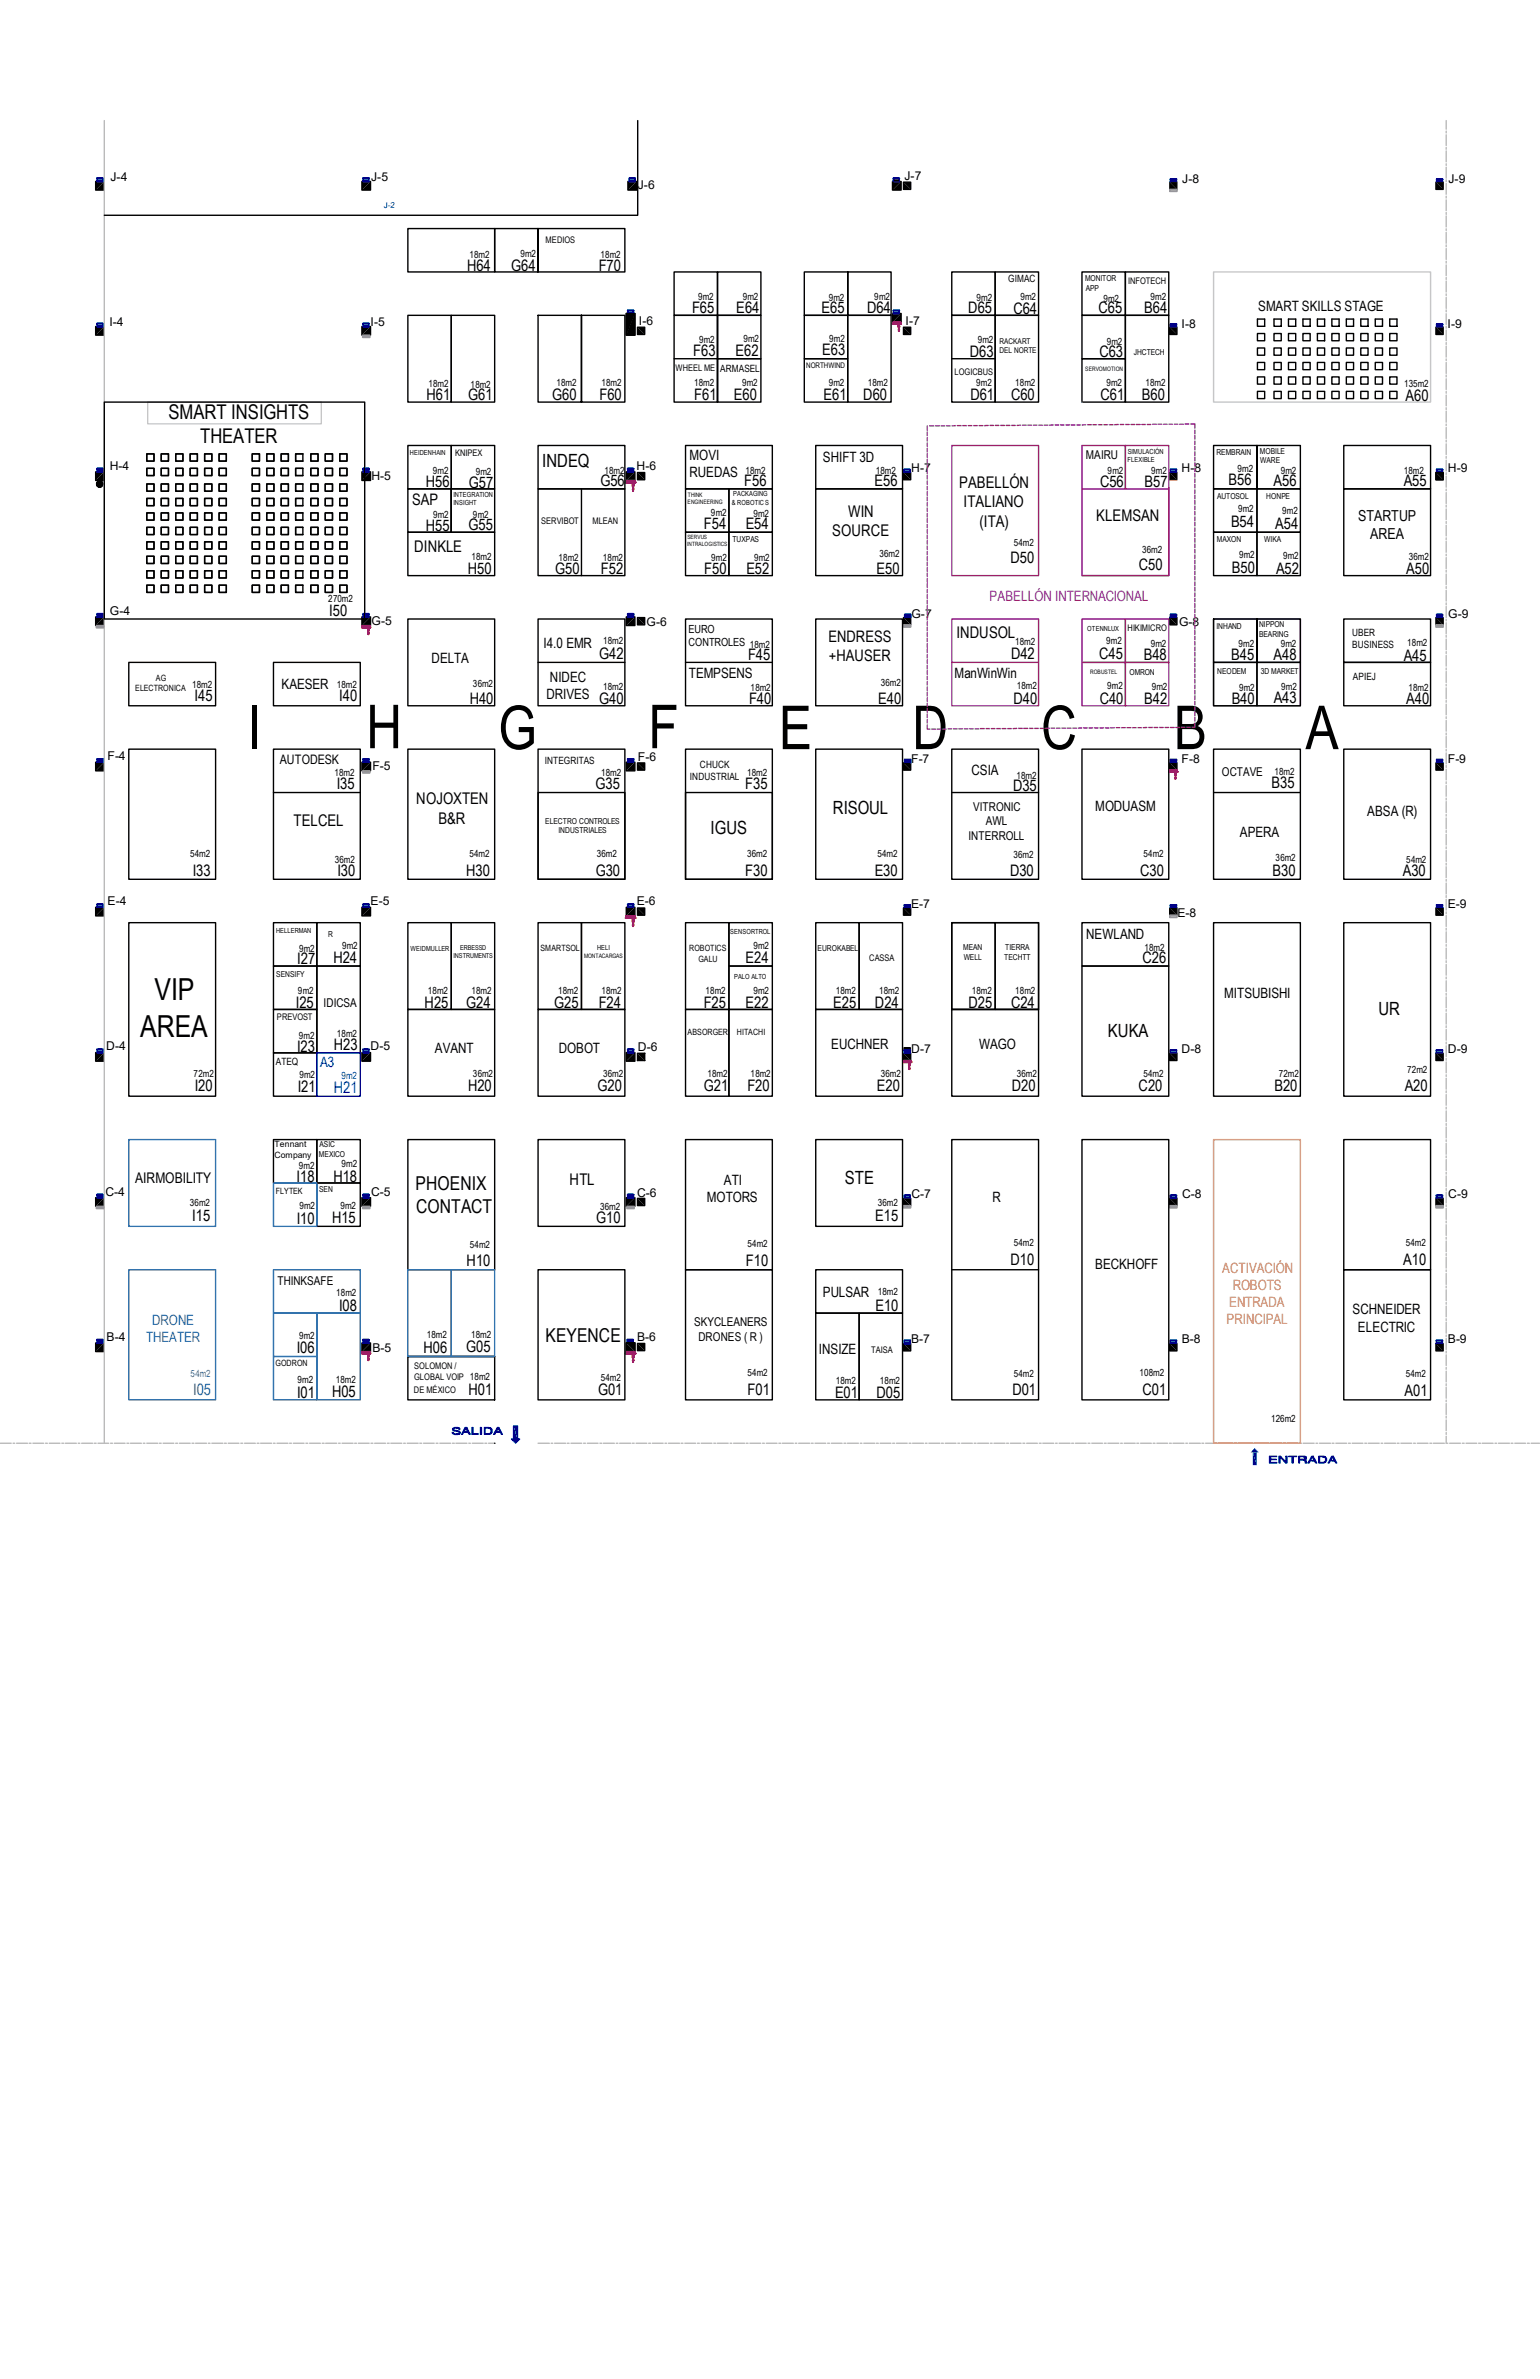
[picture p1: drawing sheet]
<svg xmlns="http://www.w3.org/2000/svg" width="279mm" height="432mm" viewBox="0 0 279 432" stroke-linecap="round" stroke-linejoin="round" font-family="sans-serif">
<defs><g id="words">
<g font-size="11">
<text x="44.8" y="135.8">I</text>
<text x="66.5" y="135.8">H</text>
<text x="90.4" y="136">G</text>
<text x="117.6" y="135.8">F</text>
<text x="141.3" y="136">E</text>
<text x="165.5" y="136">D</text>
<text x="188.9" y="136">C</text>
<text x="213" y="136">B</text>
<text x="236.8" y="136">A</text>
</g>
<g font-size="5.5">
<text x="28" y="181.6">VIP</text>
<text x="25.4" y="188.1">AREA</text>
</g>
<g font-size="3.7">
<text x="30.6" y="76">SMART INSIGHTS</text>
<text x="36.3" y="80.3">THEATER</text>
</g>
<g font-size="3.5">
<text x="75.4" y="216">PHOENIX</text>
<text x="75.5" y="220.2">CONTACT</text>
<text x="99" y="243.5">KEYENCE</text>
</g>
<g font-size="3.3">
<text x="98.4" y="84.7">INDEQ</text>
<text x="151.1" y="147.7">RISOUL</text>
<text x="128.9" y="151.3">IGUS</text>
<text x="250.1" y="184.1">UR</text>
<text x="201" y="188.2">KUKA</text>
<text x="153.3" y="214.9">STE</text>
</g>
<g font-size="2.9">
<text x="84.8" y="49.1">H64</text>
<text x="92.8" y="49.1">G64</text>
<text x="108.6" y="49.1">F70</text>
<text x="125.6" y="56.9">F65</text>
<text x="133.6" y="56.9">E64</text>
<text x="149.1" y="56.8">E65</text>
<text x="157.3" y="56.9">D64</text>
<text x="175.7" y="56.9">D65</text>
<text x="183.9" y="56.9">C64</text>
<text x="199.3" y="56.9">C65</text>
<text x="207.6" y="56.9">B64</text>
<text x="125.8" y="64.7">F63</text>
<text x="133.4" y="64.6">E62</text>
<text x="149.2" y="64.4">E63</text>
<text x="176" y="64.8">D63</text>
<text x="199.5" y="64.7">C63</text>
<text x="77.4" y="72.6">H61</text>
<text x="84.9" y="72.7">G61</text>
<text x="100.2" y="72.7">G60</text>
<text x="108.8" y="72.6">F60</text>
<text x="125.9" y="72.6">F61</text>
<text x="133.1" y="72.6">E60</text>
<text x="149.4" y="72.6">E61</text>
<text x="156.6" y="72.6">D60</text>
<text x="176.1" y="72.6">D61</text>
<text x="183.4" y="72.7">C60</text>
<text x="199.7" y="72.7">C61</text>
<text x="207.2" y="72.6">B60</text>
<text x="255" y="72.8">A60</text>
<text x="77.3" y="88.4">H56</text>
<text x="85.1" y="88.5">G57</text>
<text x="108.9" y="88.2">G56</text>
<text x="135" y="88.2">F56</text>
<text x="158.7" y="88.2">E56</text>
<text x="174" y="88.5">PABELLÓN</text>
<text x="199.6" y="88.4">C56</text>
<text x="207.6" y="88.5">B57</text>
<text x="222.9" y="88">B56</text>
<text x="231.1" y="88.2">A56</text>
<text x="254.7" y="88.2">A55</text>
<text x="74.8" y="91.6">SAP</text>
<text x="153.9" y="93.8">WIN</text>
<text x="174.8" y="92">ITALIANO</text>
<text x="177.7" y="95.6">(ITA)</text>
<text x="198.9" y="94.5">KLEMSAN</text>
<text x="223.4" y="95.7">B54</text>
<text x="231.4" y="95.9">A54</text>
<text x="75.1" y="100.2">DINKLE</text>
<text x="77.3" y="96.4">H55</text>
<text x="85" y="96.3">G55</text>
<text x="127.7" y="96.1">F54</text>
<text x="135.3" y="96.1">E54</text>
<text x="151" y="97.3">SOURCE</text>
<text x="84.9" y="104.1">H50</text>
<text x="100.7" y="104.1">G50</text>
<text x="109" y="104.2">F52</text>
<text x="127.8" y="104.2">F50</text>
<text x="135.4" y="104.1">E52</text>
<text x="159" y="104.1">E50</text>
<text x="183.3" y="102.2">D50</text>
<text x="206.6" y="103.5">C50</text>
<text x="223.5" y="103.9">B50</text>
<text x="231.5" y="104.1">A52</text>
<text x="255.1" y="104.1">A50</text>
<text x="59.7" y="111.8">I50</text>
<text x="108.7" y="119.5">G42</text>
<text x="135.7" y="119.8">F45</text>
<text x="150.3" y="116.6">ENDRESS</text>
<text x="173.5" y="115.8">INDUSOL</text>
<text x="183.4" y="119.6">D42</text>
<text x="199.4" y="119.5">C45</text>
<text x="207.5" y="119.8">B48</text>
<text x="223.4" y="119.8">B45</text>
<text x="231.1" y="119.8">A48</text>
<text x="254.7" y="119.9">A45</text>
<text x="150.4" y="120.1">+HAUSER</text>
<text x="35.3" y="127.3">I45</text>
<text x="61.6" y="127.3">I40</text>
<text x="85.2" y="127.8">H40</text>
<text x="108.7" y="127.8">G40</text>
<text x="135.9" y="127.8">F40</text>
<text x="159.3" y="127.7">E40</text>
<text x="183.9" y="127.8">D40</text>
<text x="199.5" y="127.7">C40</text>
<text x="207.6" y="127.8">B42</text>
<text x="223.5" y="127.8">B40</text>
<text x="231.1" y="127.7">A43</text>
<text x="255.1" y="127.8">A40</text>
<text x="61.1" y="143.1">I35</text>
<text x="108" y="143.2">G35</text>
<text x="135.2" y="143.2">F35</text>
<text x="183.8" y="143.6">D35</text>
<text x="230.7" y="143">B35</text>
<text x="53.3" y="149.9">TELCEL</text>
<text x="75.5" y="146">NOJOXTEN</text>
<text x="79.5" y="149.5">B&amp;R</text>
<text x="35" y="159">I33</text>
<text x="61.2" y="159">I30</text>
<text x="84.6" y="159">H30</text>
<text x="108.1" y="159">G30</text>
<text x="135.2" y="159">F30</text>
<text x="158.7" y="159">E30</text>
<text x="183.3" y="159">D30</text>
<text x="206.9" y="159">C30</text>
<text x="230.9" y="159">B30</text>
<text x="254.5" y="159">A30</text>
<text x="53.9" y="175">I27</text>
<text x="60.5" y="174.8">H24</text>
<text x="135.3" y="174.8">E24</text>
<text x="207.3" y="174.9">C26</text>
<text x="53.7" y="182.9">I25</text>
<text x="77" y="182.9">H25</text>
<text x="84.6" y="182.9">G24</text>
<text x="100.5" y="182.9">G25</text>
<text x="108.6" y="182.9">F24</text>
<text x="127.7" y="182.9">F25</text>
<text x="135.3" y="182.9">E22</text>
<text x="151.2" y="182.9">E25</text>
<text x="158.7" y="182.9">D24</text>
<text x="175.7" y="182.9">D25</text>
<text x="183.4" y="182.9">C24</text>
<text x="53.9" y="190.9">I23</text>
<text x="60.6" y="190.5">H23</text>
<text x="35.3" y="198">I20</text>
<text x="54" y="198.3">I21</text>
<text x="84.9" y="198">H20</text>
<text x="108.4" y="198.1">G20</text>
<text x="127.7" y="198.1">G21</text>
<text x="135.6" y="198">F20</text>
<text x="159.1" y="198">E20</text>
<text x="183.6" y="198">D20</text>
<text x="206.6" y="198.1">C20</text>
<text x="231.2" y="198">B20</text>
<text x="254.9" y="198">A20</text>
<text x="53.8" y="214.5">I18</text>
<text x="60.5" y="214.5">H18</text>
<text x="103.3" y="215">HTL</text>
<text x="34.9" y="221.6">I15</text>
<text x="60.2" y="222">H15</text>
<text x="108.2" y="222">G10</text>
<text x="158.8" y="221.6">E15</text>
<text x="53.8" y="222.1">I10</text>
<text x="84.7" y="229.8">H10</text>
<text x="135.3" y="229.7">F10</text>
<text x="183.3" y="229.5">D10</text>
<text x="254.6" y="229.5">A10</text>
<text x="61.5" y="237.9">I08</text>
<text x="158.8" y="238">E10</text>
<text x="53.8" y="245.7">I06</text>
<text x="76.8" y="245.6">H06</text>
<text x="84.6" y="245.4">G05</text>
<text x="53.9" y="253.7">I01</text>
<text x="60.2" y="253.6">H05</text>
<text x="85" y="253.2">H01</text>
<text x="108.5" y="253.2">G01</text>
<text x="135.6" y="253.1">F01</text>
<text x="151.5" y="253.7">E01</text>
<text x="159" y="253.7">D05</text>
<text x="183.7" y="253.2">D01</text>
<text x="207.3" y="253.2">C01</text>
<text x="254.8" y="253.4">A01</text>
</g>
<text font-size="2.9" fill="#00f" x="60.6" y="198.4">H21</text>
<text font-size="2.9" fill="#2776bb" x="35.1" y="253.2">I05</text>
<g font-size="2.8">
<text x="246.4" y="94.5">STARTUP</text>
<text x="248.6" y="97.8">AREA</text>
</g>
<text font-size="2.7" x="24.5" y="214.8">AIRMOBILITY</text>
<g font-size="2.6">
<text x="228.3" y="56.4">SMART SKILLS STAGE</text>
<text x="125.1" y="83.4">MOVI</text>
<text x="149.3" y="83.9">SHIFT 3D</text>
<text x="125.1" y="86.5">RUEDAS</text>
<text x="98.6" y="117.6">I4.0 EMR</text>
<text x="51.1" y="125">KAESER</text>
<text x="78.3" y="120.4">DELTA</text>
<text x="99.8" y="123.7">NIDEC</text>
<text x="125" y="123.1">TEMPSENS</text>
<text x="173.2" y="123">ManWinWin</text>
<text x="99.1" y="126.8">DRIVES</text>
<text x="176.2" y="140.7">CSIA</text>
<text x="198.7" y="147.2">MODUASM</text>
<text x="248" y="148.1">ABSA (R)</text>
<text x="225" y="151.9">APERA</text>
<text x="197.1" y="170.4">NEWLAND</text>
<text x="222.1" y="181.1">MITSUBISHI</text>
<text x="78.9" y="191.1">AVANT</text>
<text x="101.4" y="191.1">DOBOT</text>
<text x="150.8" y="190.4">EUCHNER</text>
<text x="177.6" y="190.3">WAGO</text>
<text x="131.3" y="215">ATI</text>
<text x="128.2" y="218.1">MOTORS</text>
<text x="180" y="218.2">R</text>
<text x="198.7" y="230.4">BECKHOFF</text>
<text x="149.3" y="235.3">PULSAR</text>
<text x="245.4" y="238.5">SCHNEIDER</text>
<text x="148.6" y="245.7">INSIZE</text>
<text x="246.4" y="241.7">ELECTRIC</text>
</g>
<text font-size="2.6" fill="#93278f" x="179.5" y="109">PABELLÓN INTERNACIONAL</text>
<text font-size="2.6" fill="#00f" x="58.1" y="193.6">A3</text>
<g font-size="2.6" fill="#f8991e">
<text x="221.7" y="231.1">ACTIVACIÓN</text>
<text x="223" y="237.3">ENTRADA</text>
<text x="223.6" y="234.2">ROBOTS</text>
<text x="222.5" y="240.4">PRINCIPAL</text>
</g>
<g font-size="2.6" fill="#2776bb">
<text x="26.5" y="243.7">THEATER</text>
<text x="27.6" y="240.6">DRONE</text>
</g>
<text font-size="2.4" x="50.8" y="138.6">AUTODESK</text>
<g font-size="2.2">
<text x="20" y="32.8">J-4</text>
<text x="67.4" y="32.8">J-5</text>
<text x="115.7" y="34.3">J-6</text>
<text x="164.1" y="32.6">J-7</text>
<text x="214.5" y="33.3">J-8</text>
<text x="262.8" y="33.3">J-9</text>
<text x="19.9" y="59.1">I-4</text>
<text x="67.2" y="59.1">I-5</text>
<text x="115.9" y="59">I-6</text>
<text x="164.3" y="58.9">I-7</text>
<text x="214.4" y="59.6">I-8</text>
<text x="262.6" y="59.6">I-9</text>
<text x="197" y="83.4">MAIRU</text>
<text x="19.9" y="85.2">H-4</text>
<text x="67.4" y="87.2">H-5</text>
<text x="115.5" y="85.4">H-6</text>
<text x="165.3" y="85.7">H-7</text>
<text x="214.4" y="85.7">H-8</text>
<text x="262.7" y="85.7">H-9</text>
<text x="19.9" y="111.6">G-4</text>
<text x="67.4" y="113.5">G-5</text>
<text x="117.3" y="113.6">G-6</text>
<text x="165.4" y="112.1">G-7</text>
<text x="213.9" y="113.6">G-8</text>
<text x="262.7" y="112.1">G-9</text>
<text x="19.5" y="137.9">F-4</text>
<text x="67.6" y="139.8">F-5</text>
<text x="115.7" y="138.1">F-6</text>
<text x="165.3" y="138.4">F-7</text>
<text x="214.4" y="138.4">F-8</text>
<text x="221.7" y="140.8">OCTAVE</text>
<text x="262.7" y="138.4">F-9</text>
<text x="176.5" y="147.2">VITRONIC</text>
<text x="178.9" y="149.8">AWL</text>
<text x="175.7" y="152.5">INTERROLL</text>
<text x="19.5" y="164.3">E-4</text>
<text x="67.2" y="164.3">E-5</text>
<text x="115.5" y="164.2">E-6</text>
<text x="165.3" y="164.8">E-7</text>
<text x="213.6" y="166.5">E-8</text>
<text x="262.7" y="164.8">E-9</text>
<text x="58.7" y="182.8">IDICSA</text>
<text x="19.3" y="190.6">D-4</text>
<text x="67.2" y="190.6">D-5</text>
<text x="115.7" y="190.7">D-6</text>
<text x="165.3" y="191.1">D-7</text>
<text x="214.4" y="191.1">D-8</text>
<text x="262.7" y="191.1">D-9</text>
<text x="19.1" y="217">C-4</text>
<text x="67.3" y="217">C-5</text>
<text x="115.6" y="217.2">C-6</text>
<text x="165.4" y="217.5">C-7</text>
<text x="214.5" y="217.5">C-8</text>
<text x="262.8" y="217.5">C-9</text>
<text x="50.3" y="233.2">THINKSAFE</text>
<text x="19.3" y="243.3">B-4</text>
<text x="67.6" y="245.4">B-5</text>
<text x="115.6" y="243.4">B-6</text>
<text x="125.9" y="240.7">SKYCLEANERS</text>
<text x="126.7" y="243.4">DRONES ( R )</text>
<text x="165.3" y="243.8">B-7</text>
<text x="214.4" y="243.8">B-8</text>
<text x="262.7" y="243.8">B-9</text>
</g>
<g font-size="2">
<text x="124.9" y="114.9">EURO</text>
<text x="124.9" y="117.3">CONTROLES</text>
</g>
<g font-size="1.8">
<text x="85.2" y="46.8">18m2</text>
<text x="94.4" y="46.7">9m2</text>
<text x="109" y="46.8">18m2</text>
<text x="182.9" y="51.3">GIMAC</text>
<text x="126.7" y="54.4">9m2</text>
<text x="134.7" y="54.5">9m2</text>
<text x="150.4" y="54.6">9m2</text>
<text x="158.6" y="54.5">9m2</text>
<text x="177.2" y="54.7">9m2</text>
<text x="185.1" y="54.5">9m2</text>
<text x="200.2" y="54.7">9m2</text>
<text x="208.7" y="54.5">9m2</text>
<text x="126.8" y="62.3">9m2</text>
<text x="134.9" y="62">9m2</text>
<text x="150.5" y="62.1">9m2</text>
<text x="177.4" y="62.2">9m2</text>
<text x="200.8" y="62.6">9m2</text>
<text x="77.7" y="70.3">18m2</text>
<text x="85.4" y="70.4">18m2</text>
<text x="101" y="70.1">18m2</text>
<text x="109.1" y="70.1">18m2</text>
<text x="125.9" y="70.1">18m2</text>
<text x="130.7" y="67.6">ARMASEL</text>
<text x="134.6" y="70.1">9m2</text>
<text x="150.4" y="70.1">9m2</text>
<text x="157.4" y="70.1">18m2</text>
<text x="177.1" y="70.1">9m2</text>
<text x="184.2" y="70.1">18m2</text>
<text x="200.7" y="70.1">9m2</text>
<text x="207.8" y="70.1">18m2</text>
<text x="254.8" y="70.3">135m2</text>
<text x="78.5" y="86.1">9m2</text>
<text x="86.3" y="86.1">9m2</text>
<text x="109.6" y="86">18m2</text>
<text x="135.3" y="86">18m2</text>
<text x="158.9" y="86">18m2</text>
<text x="201" y="86">9m2</text>
<text x="208.9" y="86.1">9m2</text>
<text x="224.5" y="85.6">9m2</text>
<text x="232.4" y="86">9m2</text>
<text x="254.7" y="86">18m2</text>
<text x="78.6" y="94.1">9m2</text>
<text x="85.8" y="94.1">9m2</text>
<text x="129" y="93.7">9m2</text>
<text x="136.7" y="93.8">9m2</text>
<text x="224.6" y="93">9m2</text>
<text x="232.6" y="93.2">9m2</text>
<text x="85.5" y="101.7">18m2</text>
<text x="101.3" y="101.9">18m2</text>
<text x="109.4" y="101.9">18m2</text>
<text x="129" y="101.8">9m2</text>
<text x="136.8" y="101.8">9m2</text>
<text x="159.6" y="101.1">36m2</text>
<text x="183.9" y="99.1">54m2</text>
<text x="207.2" y="100.3">36m2</text>
<text x="224.8" y="101.3">9m2</text>
<text x="232.8" y="101.4">9m2</text>
<text x="255.6" y="101.7">36m2</text>
<text x="59.6" y="109.2">270m2</text>
<text x="109.4" y="117">18m2</text>
<text x="136" y="117.6">18m2</text>
<text x="184.2" y="117.1">18m2</text>
<text x="200.7" y="116.9">9m2</text>
<text x="208.8" y="117.4">9m2</text>
<text x="224.7" y="117.4">9m2</text>
<text x="232.4" y="117.4">9m2</text>
<text x="245.3" y="115.4">UBER</text>
<text x="245.3" y="117.6">BUSINESS</text>
<text x="255.3" y="117.2">18m2</text>
<text x="34.8" y="124.8">18m2</text>
<text x="61.1" y="124.8">18m2</text>
<text x="85.8" y="124.7">36m2</text>
<text x="109.4" y="125.2">18m2</text>
<text x="136.2" y="125.3">18m2</text>
<text x="159.8" y="124.6">36m2</text>
<text x="184.5" y="125.1">18m2</text>
<text x="200.9" y="125.1">9m2</text>
<text x="209" y="125.3">9m2</text>
<text x="224.8" y="125.4">9m2</text>
<text x="232.5" y="125.3">9m2</text>
<text x="245.4" y="123.5">APIEJ</text>
<text x="255.5" y="125.4">18m2</text>
<text x="60.7" y="140.8">18m2</text>
<text x="98.8" y="138.6">INTEGRITAS</text>
<text x="109.1" y="140.8">18m2</text>
<text x="125.2" y="141.6">INDUSTRIAL</text>
<text x="127" y="139.4">CHUCK</text>
<text x="135.6" y="140.9">18m2</text>
<text x="184.4" y="141.4">18m2</text>
<text x="231.2" y="140.6">18m2</text>
<text x="34.5" y="155.6">54m2</text>
<text x="85.2" y="155.6">54m2</text>
<text x="108.3" y="155.6">36m2</text>
<text x="135.6" y="155.6">36m2</text>
<text x="159.2" y="155.6">54m2</text>
<text x="183.9" y="155.7">36m2</text>
<text x="207.5" y="155.6">54m2</text>
<text x="60.7" y="156.6">36m2</text>
<text x="231.4" y="156.2">36m2</text>
<text x="255.1" y="156.6">54m2</text>
<text x="54.3" y="172.7">9m2</text>
<text x="62.1" y="172.3">9m2</text>
<text x="136.7" y="172.3">9m2</text>
<text x="207.6" y="172.6">18m2</text>
<text x="54.1" y="180.4">9m2</text>
<text x="77.6" y="180.4">18m2</text>
<text x="85.5" y="180.4">18m2</text>
<text x="101.3" y="180.4">18m2</text>
<text x="109.1" y="180.4">18m2</text>
<text x="128" y="180.4">18m2</text>
<text x="136.7" y="180.4">9m2</text>
<text x="151.6" y="180.4">18m2</text>
<text x="159.5" y="180.4">18m2</text>
<text x="176.3" y="180.4">18m2</text>
<text x="184.2" y="180.4">18m2</text>
<text x="54.2" y="188.6">9m2</text>
<text x="61.1" y="188.3">18m2</text>
<text x="35.1" y="195.5">72m2</text>
<text x="50" y="193.3">ATEQ</text>
<text x="54.3" y="195.8">9m2</text>
<text x="85.8" y="195.5">36m2</text>
<text x="109.4" y="195.5">36m2</text>
<text x="128.4" y="195.5">18m2</text>
<text x="136.2" y="195.5">18m2</text>
<text x="159.8" y="195.5">36m2</text>
<text x="184.5" y="195.5">36m2</text>
<text x="207.4" y="195.5">54m2</text>
<text x="232" y="195.5">72m2</text>
<text x="255.3" y="194.7">72m2</text>
<text x="54.2" y="212.2">9m2</text>
<text x="62" y="211.9">9m2</text>
<text x="34.5" y="219">36m2</text>
<text x="54.3" y="219.5">9m2</text>
<text x="61.8" y="219.4">9m2</text>
<text x="108.9" y="219.5">36m2</text>
<text x="159.3" y="218.8">36m2</text>
<text x="85.3" y="226.5">54m2</text>
<text x="135.6" y="226.4">54m2</text>
<text x="183.9" y="226.2">54m2</text>
<text x="255.1" y="226.2">54m2</text>
<text x="61" y="235.2">18m2</text>
<text x="159.3" y="235.1">18m2</text>
<text x="54.3" y="243">9m2</text>
<text x="77.4" y="242.9">18m2</text>
<text x="85.5" y="242.9">18m2</text>
<text x="54" y="251.1">9m2</text>
<text x="60.9" y="251">18m2</text>
<text x="109" y="250.7">54m2</text>
<text x="135.6" y="249.8">54m2</text>
<text x="151.6" y="251.1">18m2</text>
<text x="159.6" y="251.1">18m2</text>
<text x="183.9" y="249.9">54m2</text>
<text x="206.8" y="249.8">108m2</text>
<text x="255.1" y="249.9">54m2</text>
<text x="230.6" y="258.1">126m2</text>
</g>
<text font-size="1.8" fill="#00f" x="61.9" y="195.8">9m2</text>
<text font-size="1.8" fill="#2776bb" x="34.6" y="249.9">54m2</text>
<g font-size="1.7">
<text x="99" y="44.1">MEDIOS</text>
<text x="204.7" y="51.5">INFOTECH</text>
<text x="122.6" y="67.3">WHEEL ME</text>
<text x="173.2" y="68">LOGICBUS</text>
<text x="82.6" y="82.7">KNIPEX</text>
<text x="98.2" y="95.2">SERVIBOT</text>
<text x="107.5" y="95.1">MLEAN</text>
<text x="204.6" y="114.6">HIKIMICRO</text>
<text x="157.7" y="174.5">CASSA</text>
<text x="50.2" y="185.2">PREVOST</text>
<text x="158.1" y="245.6">TAISA</text>
<text x="75.1" y="248.5">SOLOMON /</text>
<text x="75.1" y="250.5">GLOBAL VOIP 18m2</text>
<text x="75.1" y="252.8">DE MÉXICO</text>
</g>
<g font-size="1.6">
<text x="24.5" y="125.5">ELECTRONICA</text>
<text x="28.3" y="123.6">AG</text>
<text x="98" y="172.7">SMARTSOL</text>
<text x="125.1" y="172.7">ROBOTICS</text>
<text x="126.7" y="174.6">GALU</text>
<text x="124.8" y="187.9">ABSORGER</text>
<text x="133.7" y="187.9">HITACHI</text>
<text x="49.8" y="208.2">Tennant</text>
<text x="49.8" y="210.1">Company</text>
<text x="50" y="216.8">FLYTEK</text>
<text x="50" y="247.9">GODRON</text>
</g>
<text font-size="1.5" fill="#00f" x="69.6" y="37.8">J-2</text>
<g font-size="1.5">
<text x="196.9" y="51">MONITOR</text>
<text x="197" y="52.7">APP</text>
<text x="205.7" y="64.5">JHCTECH</text>
<text x="220.7" y="82.6">REMBRAIN</text>
<text x="228.6" y="82.4">MOBILE</text>
<text x="228.6" y="84.1">WARE</text>
<text x="220.8" y="90.6">AUTOSOL</text>
<text x="229.7" y="90.5">HONPE</text>
<text x="132.9" y="98.4">TUXPAS</text>
<text x="220.8" y="98.3">MAXON</text>
<text x="229.4" y="98.4">WIKA</text>
<text x="228.4" y="113.8">NIPPON</text>
<text x="220.7" y="114.1">INHAND</text>
<text x="228.4" y="115.6">BEARING</text>
<text x="204.9" y="122.6">OMRON</text>
<text x="220.9" y="122.3">NEODEM</text>
<text x="228.7" y="122.3">3D MARKET</text>
<text x="98.9" y="149.5">ELECTRO CONTROLES</text>
<text x="101.3" y="151.3">INDUSTRIALES</text>
<text x="59.6" y="170">R</text>
<text x="148.3" y="172.6">EUROKABEL</text>
<text x="174.8" y="172.5">MEAN</text>
<text x="182.4" y="172.5">TIERRA</text>
<text x="50.1" y="177.4">SENSIFY</text>
<text x="174.8" y="174.3">WELL</text>
<text x="182.2" y="174.3">TECHTT</text>
<text x="58" y="208.2">ASIC</text>
<text x="57.9" y="210">MEXICO</text>
<text x="57.9" y="216.4">SEN</text>
</g>
<g font-size="1.4">
<text x="181.3" y="62.4">RACKART</text>
<text x="181.3" y="64.1">DEL NORTE</text>
<text x="146.3" y="66.8">NORTHWIND</text>
</g>
<g font-size="1.3">
<text x="74.4" y="82.5">HEIDENHAIN</text>
<text x="204.5" y="83.9">FLEXIBLE</text>
<text x="204.6" y="82.4">SIMULACIÓN</text>
<text x="82.3" y="90.2">INTEGRATION</text>
<text x="82.3" y="91.7">INSIGHT</text>
<text x="132.8" y="91.6">&amp; ROBOTIC S</text>
<text x="133" y="90">PACKAGING</text>
<text x="197.3" y="114.5">OTENNLUX</text>
<text x="50.1" y="169.4">HELLERMAN</text>
<text x="74.5" y="172.6">WEIDMULLER</text>
<text x="108.3" y="172.5">HELI</text>
<text x="132.5" y="169.5">SENSORTROL</text>
<text x="133.2" y="177.6">PALO ALTO</text>
</g>
<g font-size="1.2">
<text x="82.3" y="173.9">INSTRUMENTS</text>
<text x="83.5" y="172.4">ERBESSD</text>
</g>
<g font-size="1.1">
<text x="196.9" y="67.3">SERVOMOTION</text>
<text x="124.8" y="91.6">ENGINEERING</text>
<text x="124.8" y="90.3">THINK</text>
<text x="124.7" y="99.1">INTRALOGISTICS</text>
<text x="124.7" y="97.9">SERVUS</text>
<text x="197.8" y="122.4">ROBUSTEL</text>
<text x="106" y="173.9">MONTACARGAS</text>
</g>
</g></defs>
<g fill="none" stroke="#000" stroke-width=".25">
<path d="M17.4 32.9h1.5v1.6h-1.5zM65.7 32.9h1.5v1.6h-1.5zM113.9 32.9h1.6v1.6h-1.6zM161.9 32.9h1.6v1.6h-1.6zM162.2 32.7h.8v.2h-.8zM163.9 33.1h1.3v1.3h-1.3zM260.5 33.1h1.3v1.3h-1.3zM17.4 59.3h1.5v1.5h-1.5zM65.7 59.3h1.5v1.5h-1.5zM113.6 56.9h1.6v3.9h-1.6zM115.7 59.4h1.3v1.3h-1.3zM161.9 56.9h1.6v1.6h-1.6z"/>
<path d="M163.9 59.4h1.3v1.3h-1.3zM212.2 59.4h1.3v1.3h-1.3zM260.5 59.4h1.3v1.3h-1.3zM17.4 85.6h1.5v1.6h-1.5zM17.6 87.9l.5-.6-.5 .6M17.7 88.3l.8-.8-.7 .8M18.3 87.4l-.7 .7M18.5 88.1l-.2 .2M18.6 87.7l-.7 .6M18.6 88.1l-.4 .2M18.6 87.8l-.7 .6M65.7 85.6h1.5v1.6h-1.5z"/>
<path d="M113.6 85.6h1.6v1.6h-1.6zM115.7 85.8h1.3v1.3h-1.3zM163.9 85.8h1.3v1.3h-1.3zM260.5 85.8h1.3v1.3h-1.3zM17.4 112h1.5v1.5h-1.5zM65.7 112h1.5v1.5h-1.5zM113.6 112h1.6v1.5h-1.6zM115.7 112.1h1.3v1.3h-1.3zM163.9 112.1h1.3v1.3h-1.3zM212.2 112.1h1.3v1.3h-1.3zM260.5 112.1h1.3v1.3h-1.3zM17.4 138.3h1.5v1.6h-1.5z"/>
<path d="M65.7 138.3h1.5v1.6h-1.5zM113.6 138.3h1.6v1.6h-1.6zM115.7 138.5h1.3v1.3h-1.3zM163.9 138.5h1.3v1.3h-1.3zM212.2 138.5h1.3v1.3h-1.3zM260.5 138.5h1.3v1.3h-1.3zM17.4 164.7h1.5v1.5h-1.5zM65.7 164.7h1.5v1.5h-1.5zM113.6 164.7h1.6v1.5h-1.6zM115.7 164.8h1.3v1.3h-1.3zM163.9 164.8h1.3v1.3h-1.3zM212.2 164.8h1.3v1.3h-1.3z"/>
<path d="M260.5 164.8h1.3v1.3h-1.3zM17.4 191.1h1.5v1.5h-1.5zM49.6 183.2h7.9v7.9h-7.9zM65.7 191.1h1.5v1.5h-1.5zM113.6 191.1h1.6v1.5h-1.6zM115.7 191.2h1.3v1.3h-1.3zM115.7 192.5h.1M117 192.5h.1M117 191.2h.1M163.9 191.2h1.3v1.3h-1.3zM164 190.2h1.1v.5h-1.1zM164.1 190.6v-.4h1v.4"/>
<path d="M164.1 190.2h1v.4h-1zM164.2 190.2v.4M164.3 190.2v.4M164.4 190.2v.4M164.5 190.2v.4M164.6 190.2v.4M164.6 191.1h.1M164.7 190.2v.4M164.8 190.2v.4M164.9 190.2v.4M165 190.2v.4M212.2 191.2h1.3v1.3h-1.3z"/>
<path d="M260.5 191.2h1.3v1.3h-1.3zM17.4 217.4h1.5v1.5h-1.5zM65.7 217.4h1.5v1.5h-1.5zM113.6 217.4h1.6v1.5h-1.6zM115.7 217.5h1.3v1.3h-1.3zM163.9 217.5h1.3v1.3h-1.3zM164.6 219.1h.1M212.2 217.5h1.3v1.3h-1.3zM260.5 217.5h1.3v1.3h-1.3zM17.4 243.8h1.5v1.5h-1.5zM65.7 243.8h1.5v1.5h-1.5zM113.6 243.8h1.6v1.5h-1.6z"/>
<path d="M113.6 243.7h1.6v1.6h-1.6zM115.7 243.8h1.3v1.4h-1.3zM163.9 243.9h1.3v1.3h-1.3zM212.2 243.9h1.3v1.3h-1.3zM212.3 243.3h1.1M260.5 243.9h1.3v1.3h-1.3z"/>
<circle cx="18.1" cy="87.8" r=".55"/>
<circle cx="18.1" cy="87.8" r=".5"/>
<circle cx="164.6" cy="190.9" r=".16"/>
</g>
<g fill="#000">
<path d="M17.4 32.9h1.5l-1.5 1.6zM17.4 34.5l1.5-1.6v1.6zM65.7 32.9h1.5l-1.5 1.6zM65.7 34.5l1.5-1.6v1.6zM113.9 32.9h1.6l-1.6 1.6zM113.9 34.5l1.6-1.6v1.6zM161.9 32.9h1.6l-1.6 1.6zM163.5 32.9v1.6h-1.6zM163.9 33.1l1.3 1.3h-1.3zM163.9 33.1h1.3v1.3zM212.2 33.1l1.3 1.3h-1.3zM212.2 33.1h1.3v1.3z"/>
<path d="M260.5 33.1l1.3 1.3h-1.3zM260.5 33.1h1.3v1.3zM17.4 59.3h1.5l-1.5 1.5zM65.7 59.3h1.5l-1.5 1.5zM113.6 56.9h1.6l-1.6 3.9zM115.7 59.4l1.3 1.3h-1.3zM115.7 59.4h1.3v1.3zM161.9 56.9h1.6l-1.6 1.6zM163.5 56.9v1.6h-1.6zM163.9 59.4l1.3 1.3h-1.3zM163.9 59.4h1.3v1.3zM212.2 59.4l1.3 1.3h-1.3z"/>
<path d="M212.2 59.4h1.3v1.3zM260.5 59.4l1.3 1.3h-1.3zM260.5 59.4h1.3v1.3zM17.4 60.8l1.5-1.5v1.5zM65.7 60.8l1.5-1.5v1.5zM115.2 56.9v3.9h-1.6zM17.4 85.6h1.5l-1.5 1.6zM18.9 85.6v1.6h-1.5zM65.7 85.6h1.5l-1.5 1.6zM67.2 85.6v1.6h-1.5zM113.6 85.6h1.6l-1.6 1.6zM115.2 85.6v1.6h-1.6z"/>
<path d="M115.7 85.8l1.3 1.3h-1.3zM115.7 85.8h1.3v1.3zM163.9 85.8l1.3 1.3h-1.3zM163.9 85.8h1.3v1.3zM212.2 85.8l1.3 1.3h-1.3zM212.2 85.8h1.3v1.3zM260.5 85.8l1.3 1.3h-1.3zM260.5 85.8h1.3v1.3zM17.4 112h1.5l-1.5 1.5zM17.4 113.5l1.5-1.5v1.5zM65.7 112h1.5l-1.5 1.5zM65.7 113.5l1.5-1.5v1.5z"/>
<path d="M113.6 112h1.6l-1.6 1.5zM113.6 113.5l1.6-1.5v1.5zM115.7 112.1l1.3 1.3h-1.3zM115.7 112.1h1.3v1.3zM163.9 112.1l1.3 1.3h-1.3zM163.9 112.1h1.3v1.3zM212.2 112.1l1.3 1.3h-1.3zM212.2 112.1h1.3v1.3zM260.5 112.1l1.3 1.3h-1.3zM260.5 112.1h1.3v1.3zM17.4 138.3h1.5l-1.5 1.6zM17.4 139.9l1.5-1.6v1.6z"/>
<path d="M65.7 138.3h1.5l-1.5 1.6zM65.7 139.9l1.5-1.6v1.6zM113.6 138.3h1.6l-1.6 1.6zM113.6 139.9l1.6-1.6v1.6zM115.7 138.5l1.3 1.3h-1.3zM115.7 138.5h1.3v1.3zM163.9 138.5l1.3 1.3h-1.3zM163.9 138.5h1.3v1.3zM212.2 138.5l1.3 1.3h-1.3zM212.2 138.5h1.3v1.3zM260.5 138.5l1.3 1.3h-1.3zM260.5 138.5h1.3v1.3z"/>
<path d="M17.4 164.7h1.5l-1.5 1.5zM17.4 166.2l1.5-1.5v1.5zM65.7 164.7h1.5l-1.5 1.5zM65.7 166.2l1.5-1.5v1.5zM113.6 164.7h1.6l-1.6 1.5zM113.6 166.2l1.6-1.5v1.5zM115.7 164.8l1.3 1.3h-1.3zM115.7 164.8h1.3v1.3zM163.9 164.8l1.3 1.3h-1.3zM163.9 164.8h1.3v1.3zM212.2 164.8l1.3 1.3h-1.3zM212.2 164.8h1.3v1.3z"/>
<path d="M260.5 164.8l1.3 1.3h-1.3zM260.5 164.8h1.3v1.3zM17.4 191.1h1.5l-1.5 1.5zM17.4 192.6l1.5-1.5v1.5zM65.7 191.1h1.5l-1.5 1.5zM65.7 192.6l1.5-1.5v1.5zM113.6 191.1h1.6l-1.6 1.5zM113.6 192.6l1.6-1.5v1.5zM115.7 191.2l1.3 1.3h-1.3zM115.7 191.2h1.3v1.3zM163.9 191.2l1.3 1.3h-1.3zM163.9 191.2h1.3v1.3z"/>
<path d="M164 190.2h1.1zM164 190.2l.1 .4zM164 190.6l1.1 .1zM164.4 190.8l.4 .1zM164.4 190.9h.4zM164.4 190.9l.4 .1zM164.4 191h.4zM164.4 190.8h.3zM164.4 190.8h.4zM164.4 191h.1zM164.4 191h.2zM164.4 191l.1 .1z"/>
<path d="M164.4 191.1h.1zM164.5 190.8h.2zM164.5 191.1h.1zM164.5 191.1h.2zM164.5 190.7l.2 .1zM164.5 190.7h.1zM164.6 191h.2zM164.6 191l.1 .1zM164.6 191.1h.1zM165.1 190.2v.4zM212.2 191.2l1.3 1.3h-1.3zM212.2 191.2h1.3v1.3z"/>
<path d="M260.5 191.2l1.3 1.3h-1.3zM260.5 191.2h1.3v1.3zM17.4 217.4h1.5l-1.5 1.5zM18.9 217.4v1.5h-1.5zM65.7 217.4h1.5l-1.5 1.5zM67.2 217.4v1.5h-1.5zM113.6 217.4h1.6l-1.6 1.5zM115.2 217.4v1.5h-1.6zM115.7 217.5l1.3 1.3h-1.3zM115.7 217.5h1.3v1.3zM163.9 217.5l1.3 1.3h-1.3zM163.9 217.5h1.3v1.3z"/>
<path d="M212.2 217.5l1.3 1.3h-1.3zM212.2 217.5h1.3v1.3zM260.5 217.5l1.3 1.3h-1.3zM260.5 217.5h1.3v1.3zM17.4 243.8h1.5l-1.5 1.5zM17.4 245.3l1.5-1.5v1.5zM65.7 243.8h1.5l-1.5 1.5zM65.7 245.3l1.5-1.5v1.5zM113.6 243.8l1.6 1.5h-1.6zM113.6 243.8h1.6v1.5zM115.7 243.8l1.3 1.4h-1.3zM115.7 243.8h1.3v1.4z"/>
<path d="M163.9 243.9l1.3 1.3h-1.3zM163.9 243.9h1.3v1.3zM212.2 243.9l1.3 1.3h-1.3zM212.2 243.9h1.3v1.3zM260.5 243.9l1.3 1.3h-1.3zM260.5 243.9h1.3v1.3z"/>
</g>
<path d="M212.2 33.1h1.3v1.3h-1.3zM212.2 85.8h1.3v1.3h-1.3z" fill="none" stroke="#723900" stroke-width=".25"/>
<g fill="none" stroke="#00f" stroke-width=".25">
<path d="M17.6 32.4h1.1M17.6 32.4h1.1v.5h-1.1zM17.6 32.3l1.1 .1zM17.6 32.4v.5h1.1v-.5M17.7 32.7h.8v.2h-.8zM18.7 32.4h.1M65.8 32.4h1.1M65.9 32.4h1v.5h-1zM65.9 32.3l1 .1zM65.9 32.4v.5h1v-.5M66 32.7h.8v.2h-.8zM67 32.4h.1"/>
<path d="M114.1 32.4h1.1M114.2 32.4h1v.5h-1zM114.2 32.3l1 .1zM114.2 32.4v.5h1v-.5M114.3 32.7h.8v.2h-.8zM115.2 32.4h.1M162.1 32.4h1.1M162.1 32.4h1.1v.5h-1.1zM162.1 32.3l1.1 .1zM162.1 32.4v.5h1.1v-.5M163.2 32.4h.1M212.3 32.6h1.1v.5h-1.1z"/>
<path d="M212.3 32.5h1.1zM212.3 32.5h1.1M212.4 32.6l-.1 .5h1.1l.1-.5M212.5 32.8h.8v.2h-.8zM260.6 32.6v.5h1.1v-.5M260.6 32.6h1.1v.5h-1.1zM260.6 32.5h1.1zM260.6 32.5h1.1M260.8 32.8h.8v.2h-.8zM261.7 32.6h.1M17.6 58.8h1.1v.5h-1.1zM17.6 58.7h1.1z"/>
<path d="M17.6 58.8v.5h1.1v-.5M17.7 59h.8v.2h-.8zM18.7 58.7l-1.1 .1M18.7 58.8h.1M65.9 58.8h1v.5h-1zM65.9 58.7h1zM65.9 58.8v.5h1v-.5M66 59h.8v.2h-.8zM66.9 58.7l-1.1 .1M67 58.8h.1M113.8 56.4h.1M113.9 56.4h1v.5h-1z"/>
<path d="M113.9 56.3h1zM113.9 56.4v.5h1v-.5M113.9 56.3h1M114 56.7h.8v.2h-.8zM115 56.4h.1M162.1 56.4h.1M162.1 56.4h1.1v.5h-1.1zM162.1 56.3h1.1zM162.1 56.4v.5h1.1v-.5M162.1 56.3h1.1M162.2 56.7h.8v.2h-.8zM163.2 56.4h.1"/>
<path d="M212.3 58.9h1.1v.5h-1.1zM212.3 58.8h1.1zM212.3 58.9v.5h1.1v-.5M212.3 58.8h1.1M212.3 58.9h.1M212.5 59.1h.8v.3h-.8zM213.4 58.9h.1M260.6 58.9h.1M260.6 58.9h1.1v.5h-1.1zM260.6 58.8h1.1zM260.6 58.9v.5h1.1v-.5M260.6 58.8h1.1"/>
<path d="M260.8 59.1h.8v.3h-.8zM261.7 58.9h.1M17.6 85.1h1.1M17.6 85.1h1.1v.5h-1.1zM17.6 85l1.1 .1zM17.6 85.1v.5h1.1v-.5M17.7 85.4h.8v.2h-.8zM18.7 85.1h.1M65.8 85.1h1.1M65.9 85.1h1v.5h-1zM65.9 85l1 .1zM65.9 85.1v.5h1v-.5"/>
<path d="M66 85.4h.8v.2h-.8zM67 85.1h.1M113.8 85.1h1.1M113.9 85.1h1v.5h-1zM113.9 85l1 .1zM113.9 85.1v.5h1v-.5M114 85.4h.8v.2h-.8zM115 85.1h.1M164 85.3v.5h1.1v-.5M164 85.3h1.1v.5h-1.1zM164 85.2h1.1zM164 85.2h1.1"/>
<path d="M164.2 85.5h.8v.2h-.8zM165.1 85.3h.1M212.3 85.3h1.1v.5h-1.1zM212.3 85.2h1.1zM212.3 85.2h1.1M212.4 85.3l-.1 .5h1.1l.1-.5M212.5 85.5h.8v.2h-.8zM260.6 85.3v.5h1.1v-.5M260.6 85.3h1.1v.5h-1.1zM260.6 85.2h1.1zM260.6 85.2h1.1M260.8 85.5h.8v.2h-.8z"/>
<path d="M261.7 85.3h.1M17.6 111.5h1.1v.5h-1.1zM17.6 111.4h1.1zM17.6 111.5v.5h1.1v-.5M17.7 111.7h.8v.2h-.8zM18.7 111.4l-1.1 .1M18.7 111.5h.1M65.9 111.5h1v.5h-1zM65.9 111.4h1zM65.9 111.5v.5h1v-.5M66 111.7h.8v.2h-.8zM66.9 111.4l-1.1 .1"/>
<path d="M67 111.5h.1M113.9 111.5h1v.5h-1zM113.9 111.4h1zM113.9 111.5v.5h1v-.5M114 111.7h.8v.2h-.8zM114.9 111.4l-1.1 .1M115 111.5h.1M164.1 111.6h1.1v.5h-1.1zM164.1 111.5h1.1zM164.1 111.6v.5h1.1v-.5M164.1 111.5h1.1M164.1 111.6h.1"/>
<path d="M164.3 111.8h.8v.3h-.8zM165.2 111.6h.1M212.3 111.6h1.1v.5h-1.1zM212.3 111.5h1.1zM212.3 111.6v.5h1.1v-.5M212.3 111.5h1.1M212.3 111.6h.1M212.5 111.8h.8v.3h-.8zM213.4 111.6h.1M260.6 111.6h.1M260.6 111.6h1.1v.5h-1.1zM260.6 111.5h1.1z"/>
<path d="M260.6 111.6v.5h1.1v-.5M260.6 111.5h1.1M260.8 111.8h.8v.3h-.8zM261.7 111.6h.1M17.6 137.8h1.1M17.6 137.8h1.1v.5h-1.1zM17.6 137.7l1.1 .1zM17.6 137.8v.5h1.1v-.5M17.7 138.1h.8v.2h-.8zM18.7 137.8h.1M65.8 137.8h1.1M65.9 137.8h1v.5h-1z"/>
<path d="M65.9 137.7l1 .1zM65.9 137.8v.5h1v-.5M66 138.1h.8v.2h-.8zM67 137.8h.1M113.8 137.8h1.1M113.9 137.8h1v.5h-1zM113.9 137.7l1 .1zM113.9 137.8v.5h1v-.5M114 138.1h.8v.2h-.8zM115 137.8h.1M164.1 138h1.1v.5h-1.1zM164.1 137.8l1.1 .1z"/>
<path d="M164.1 138v.5h1.1v-.5M164.1 137.9h1.2M164.1 137.9h.1M164.3 138.2h.8v.2h-.8zM212.3 138h1.1v.5h-1.1zM212.3 137.8l1.1 .1zM212.3 138v.5h1.1v-.5M212.4 137.9l-.1-.1 1.2 .1M212.5 138.2h.8v.2h-.8zM260.6 137.9h1.1M260.6 138h1.1v.5h-1.1zM260.6 137.8l1.1 .1z"/>
<path d="M260.6 138v.5h1.1v-.5M260.8 138.2h.8v.2h-.8zM261.7 137.9h.1M17.6 164.2h1.1v.5h-1.1zM17.6 164.1h1.1zM17.6 164.2v.5h1.1v-.5M17.7 164.4h.8v.2h-.8zM18.7 164.1l-1.1 .1M18.7 164.2h.1M65.9 164.2h1v.5h-1zM65.9 164.1h1zM65.9 164.2v.5h1v-.5"/>
<path d="M66 164.4h.8v.2h-.8zM66.9 164.1l-1.1 .1M67 164.2h.1M113.9 164.2h1v.5h-1zM113.9 164.1h1zM113.9 164.2v.5h1v-.5M114 164.4h.8v.2h-.8zM114.9 164.1l-1.1 .1M115 164.2h.1M164 164.3h.1M164.1 164.3h1v.5h-1zM164.1 164.2l1 .1z"/>
<path d="M164.1 164.3v.5h1v-.5M164.1 164.3h1M164.2 164.5h.8v.3h-.8zM165.1 164.3h.1M212.3 164.3h1.1v.5h-1.1zM212.3 164.2l1.1 .1zM212.3 164.3v.5h1.1v-.5M212.3 164.3h1.1M212.3 164.3h.1M212.5 164.5h.8v.3h-.8zM213.4 164.3h.1M260.6 164.3h.1"/>
<path d="M260.6 164.3h1.1v.5h-1.1zM260.6 164.2l1.1 .1zM260.6 164.3v.5h1.1v-.5M260.6 164.3h1.1M260.8 164.5h.8v.3h-.8zM261.7 164.3h.1M17.6 190.5h1.1M17.6 190.5h1.1v.6h-1.1zM17.6 190.4l1.1 .1zM17.6 190.5v.6h1.1v-.6M17.7 190.8h.8v.2h-.8zM18.7 190.5h.1"/>
<path d="M65.8 190.5h1.1M65.9 190.5h1v.6h-1zM65.9 190.4l1 .1zM65.9 190.5v.6h1v-.6M66 190.8h.8v.2h-.8zM67 190.5h.1M113.8 190.5h1.1M113.9 190.5h1v.6h-1zM113.9 190.4l1 .1zM113.9 190.5v.6h1v-.6M114 190.8h.8v.2h-.8zM115 190.5h.1"/>
<path d="M212.3 190.7h1.1v.5h-1.1zM212.3 190.5l1.1 .1zM212.3 190.7v.5h1.1v-.5M212.4 190.6l-.1-.1 1.2 .1M212.5 190.9h.8v.2h-.8zM260.6 190.7h1.1v.5h-1.1zM260.6 190.5l1.1 .1zM260.6 190.7v.5h1.1v-.5M260.6 190.6v-.1l1.1 .1M260.8 190.9h.7v.2h-.7zM17.6 216.9h1.1v.5h-1.1zM17.6 216.8h1.1z"/>
<path d="M17.6 216.9v.5h1.1v-.5M17.7 217.1h.8v.2h-.8zM18.7 216.8l-1.1 .1M18.7 216.9h.1M65.9 216.9h1v.5h-1zM65.9 216.8h1zM65.9 216.9v.5h1v-.5M66 217.1h.8v.2h-.8zM66.9 216.8l-1.1 .1M67 216.9h.1M113.9 216.9h1v.5h-1zM113.9 216.8h1z"/>
<path d="M113.9 216.9v.5h1v-.5M114 217.1h.8v.2h-.8zM114.9 216.8l-1.1 .1M115 216.9h.1M164 217h.1M164.1 217h1v.5h-1zM164.1 216.9l1 .1zM164.1 217v.5h1v-.5M164.1 217h1M164.2 217.3h.8v.2h-.8zM165.1 217h.1M260.6 217h1.1v.5h-1.1z"/>
<path d="M260.6 216.9l1.1 .1zM260.6 217v.5h1.1v-.5M260.6 217h1.1M260.6 217h.1M260.8 217.3h.7v.2h-.7zM261.7 217h.1M17.6 243.2h1.1M17.6 243.2h1.1v.6h-1.1zM17.6 243.1l1.1 .1zM17.6 243.2v.6h1.1v-.6M17.7 243.5h.8v.2h-.8zM18.7 243.2h.1"/>
<path d="M65.8 243.2h1.1M65.9 243.2h1v.6h-1zM65.9 243.1l1 .1zM65.9 243.2v.6h1v-.6M66 243.5h.8v.2h-.8zM67 243.2h.1M113.7 243.2h1.2M113.8 243.2h1.1v.6h-1.1zM113.8 243.1l1.1 .1zM113.8 243.2v.6h1.1v-.6M113.9 243.5h.8v.2h-.8zM114.9 243.2h.1"/>
<path d="M164.2 243.6h.8v.2h-.8zM165.1 243.3h.1M212.3 243.4h1.1v.5h-1.1zM212.3 243.2l1.1 .1zM212.3 243.4v.5h1.1v-.5M212.3 243.3h.1M212.5 243.6h.8v.2h-.8zM213.4 243.3h.1M260.6 243.4h1.1v.5h-1.1zM260.6 243.2l1.1 .1zM260.6 243.4v.5h1.1v-.5M260.6 243.3v-.1l1.1 .1"/>
<path d="M260.8 243.6h.7v.2h-.7z"/>
</g>
<g fill="none" stroke="#bababa" stroke-width=".25">
<path d="M18.9 21.9v240.1M262.4 21.9v1.6M262.4 23.8v.3M262.4 24.5v1.9M262.4 26.8v.3M262.4 27.4v2M262.4 29.7v.3M262.4 30.4v1.9M262.4 32.6v.4M262.4 33.3v2M262.4 35.6v.3M262.4 36.3v1.9"/>
<path d="M262.4 38.6v.3M262.4 39.2v2M262.4 41.5v.3M262.4 42.2v2M262.4 44.5v.3M262.4 45.1v2M262.4 47.4v.4M262.4 48.1v1.9M262.4 50.4v.3M262.4 51v2M262.4 53.3v.3M262.4 54v2"/>
<path d="M262.4 56.3v.3M262.4 56.9v2M262.4 59.2v.4M262.4 59.9v1.9M262.4 62.2v.3M262.4 62.8v2M262.4 65.2v.2M262.4 65.8v2M262.4 68.1v.3M262.4 68.7v2M262.4 71v.4M262.4 71.7v2"/>
<path d="M262.4 74v.3M262.4 74.6v2M262.4 77v.3M262.4 77.6v2M262.4 79.9v.3M262.4 80.6v1.9M262.4 82.8v.4M262.4 83.5v2M262.4 85.8v.3M262.4 86.4v2M262.4 88.8v.3M262.4 89.4v2"/>
<path d="M262.4 91.7v.3M262.4 92.4v1.9M262.4 94.7v.3M262.4 95.3v2M262.4 97.6v.4M262.4 98.3v1.9M262.4 100.6v.3M262.4 101.2v2M262.4 103.5v.3M262.4 104.2v1.9M262.4 106.5v.3M262.4 107.1v2"/>
<path d="M262.4 109.4v.4M262.4 110.1v2M262.4 112.4v.3M262.4 113v2M262.4 115.3v.4M262.4 116v1.9M262.4 118.3v.3M262.4 119v1.9M262.4 121.2v.4M262.4 121.9v2M262.4 124.2v.3M262.4 124.8v2"/>
<path d="M262.4 127.1v.4M262.4 127.8v2M262.4 130.1v.3M262.4 130.8v1.9M262.4 133.1v.3M262.4 133.7v2M262.4 136v.3M262.4 136.7v1.9M262.4 138.9v.4M262.4 139.6v2M262.4 141.9v.3M262.4 142.6v1.9"/>
<path d="M262.4 144.9v.3M262.4 145.5v2M262.4 147.8v.3M262.4 148.5v2M262.4 150.7v.4M262.4 151.4v2M262.4 153.7v.4M262.4 154.4v1.9M262.4 156.7v.3M262.4 157.3v2M262.4 159.6v.3M262.4 160.3v2"/>
<path d="M262.4 162.6v.3M262.4 163.2v2M262.4 165.5v.4M262.4 166.2v1.9M262.4 168.5v.3M262.4 169.1v2M262.4 171.5v.2M262.4 172.1v2M262.4 174.4v.3M262.4 175v2M262.4 177.3v.4M262.4 178v2"/>
<path d="M262.4 180.3v.3M262.4 180.9v2M262.4 183.3v.3M262.4 183.9v2M262.4 186.2v.3M262.4 186.9v1.9M262.4 189.1v.4M262.4 189.8v2M262.4 192.1v.3M262.4 192.7v2M262.4 195.1v.3M262.4 195.7v2"/>
<path d="M262.4 198v.3M262.4 198.7v1.9M262.4 201v.3M262.4 201.6v2M262.4 203.9v.4M262.4 204.6v1.9M262.4 206.9v.3M262.4 207.5v2M262.4 209.8v.3M262.4 210.5v1.9M262.4 212.8v.3M262.4 213.4v2"/>
<path d="M262.4 215.7v.4M262.4 216.4v2M262.4 218.7v.3M262.4 219.3v2M262.4 221.6v.4M262.4 222.3v1.9M262.4 224.6v.3M262.4 225.3v1.9M262.4 227.5v.4M262.4 228.2v2M262.4 230.5v.3M262.4 231.1v2"/>
<path d="M262.4 233.4v.4M262.4 234.1v2M262.4 236.4v.3M262.4 237.1v1.9M262.4 239.4v.3M262.4 240v2M262.4 242.3v.3M262.4 243v1.9M262.4 245.2v.4M262.4 245.9v2M262.4 248.2v.3M262.4 248.9v1.9"/>
<path d="M262.4 251.2v.3M262.4 251.8v2M262.4 254.1v.3M262.4 254.8v2M262.4 257v.4M262.4 257.7v2M0 262h2M2.4 262h.3M3 262h2M5.3 262h.3M6 262h1.9M8.3 262h.3"/>
<path d="M8.9 262h2M11.2 262h.4M11.9 262h1.9M14.2 262h.3M14.8 262h2M17.1 262h.3M17.8 262h1.9M20.1 262h.3M20.7 262h2M23 262h.4M23.7 262h2M26 262h.3"/>
<path d="M26.6 262h2M28.9 262h.4M29.6 262h1.9M31.9 262h.3M32.6 262h1.9M34.8 262h.4M35.5 262h2M37.8 262h.3M38.4 262h2M40.7 262h.4M41.4 262h1.9M43.7 262h.3"/>
<path d="M44.4 262h1.9M46.7 262h.3M47.3 262h2M49.6 262h.3M50.2 262h2M52.5 262h.4M53.2 262h2M55.5 262h.3M56.2 262h1.9M58.5 262h.3M59.1 262h2M61.4 262h.3"/>
<path d="M62.1 262h2M64.3 262h.4M65 262h2M67.3 262h.3M68 262h1.9M70.3 262h.3M70.9 262h2M73.2 262h.3M73.9 262h2M76.2 262h.3M76.8 262h2M79.1 262h.4"/>
<path d="M79.8 262h1.9M82.1 262h.3M82.7 262h2M85 262h.3M85.7 262h2M88 262h.3M88.6 262h1.1M97.6 262h2.1M100 262h.3M100.6 262h2M102.9 262h.4M103.6 262h1.9"/>
<path d="M105.9 262h.3M106.6 262h1.9M108.8 262h.4M109.5 262h2M111.8 262h.3M112.4 262h2M114.7 262h.4M115.4 262h1.9M117.7 262h.3M118.4 262h1.9M120.7 262h.2M121.3 262h2"/>
<path d="M123.6 262h.3M124.2 262h2M126.5 262h.4M127.2 262h2M129.5 262h.3M130.1 262h2M132.5 262h.3M133.1 262h2M135.4 262h.3M136.1 262h1.9M138.3 262h.4M139 262h2"/>
<path d="M141.3 262h.3M141.9 262h2M144.3 262h.3M144.9 262h2M147.2 262h.3M147.9 262h1.9M150.2 262h.3M150.8 262h2M153.1 262h.4M153.8 262h1.9M156.1 262h.3M156.7 262h2"/>
<path d="M159 262h.3M159.7 262h1.9M162 262h.3M162.6 262h2M164.9 262h.4M165.6 262h2M167.9 262h.3M168.5 262h2M170.8 262h.4M171.5 262h1.9M173.8 262h.3M174.5 262h1.9"/>
<path d="M176.7 262h.4M177.4 262h2M179.7 262h.3M180.3 262h2M182.6 262h.4M183.3 262h2M185.6 262h.3M186.3 262h1.9M188.6 262h.3M189.2 262h2M191.5 262h.3M192.2 262h1.9"/>
<path d="M194.4 262h.4M195.1 262h2M197.4 262h.3M198.1 262h1.9M200.4 262h.3M201 262h2M203.3 262h.3M204 262h2M206.2 262h.4M206.9 262h2M209.2 262h.3M209.9 262h1.9"/>
<path d="M212.2 262h.3M212.8 262h2M215.1 262h.3M215.8 262h2M218.1 262h.3M218.7 262h2M221 262h.4M221.7 262h1.9M224 262h.3M224.6 262h2M226.9 262h.3M227.6 262h2"/>
<path d="M229.9 262h.3M230.5 262h2M232.8 262h.4M233.5 262h2M235.8 262h.3M236.4 262h2M238.8 262h.3M239.4 262h2M241.7 262h.3M242.4 262h1.9M244.6 262h.4M245.3 262h2"/>
<path d="M247.6 262h.3M248.2 262h2M250.6 262h.3M251.2 262h2M253.5 262h.3M254.2 262h1.9M256.5 262h.3M257.1 262h2M259.4 262h.4M260.1 262h1.9M262.4 260.7v1.3h.3M262.4 260v.4"/>
<path d="M263 262h2M265.3 262h.3M266 262h1.9M268.3 262h.3M268.9 262h2M271.2 262h.3M271.9 262h2M274.2 262h.3M274.8 262h2M277.1 262h.4M277.8 262h1.5"/>
</g>
<g fill="none" stroke="#f00" stroke-width=".25">
<path d="M114.7 246h.1M114.7 246.3h.3zM114.7 246.2h.3M114.8 246v.3M114.8 246.9h.1zM114.8 246.3h.2M114.8 246.1l.1 .1M114.8 246l.1 .1M114.8 246.2l.1 .1M114.8 247h.1M114.8 246h.1M114.8 246.9h.2"/>
<path d="M114.8 246.9h.1M114.8 246v.1M114.8 245.7v.3h.2h-.2M114.9 246l-.1 .1M114.9 246v.1M114.9 247v.2M114.9 246.9h-.1l.1 .1M114.9 246.1v-.1v.1M114.9 246h.1M114.9 246.3v.7M114.9 247h-.1v.2h.1M115 246.4h-.2v.5h.1"/>
</g>
<g fill="#f00">
<path d="M113.6 245.7h1.6z"/>
<path d="M113.6 245.3l1.6 .4h-1.6z"/>
<path d="M113.6 245.3l1.6 .4z"/>
</g>
<g fill="none" stroke="#f00" stroke-width=".25">
<path d="M114.7 167.1h.1M114.7 166.9h.3M114.7 167.2l.3 .1zM114.8 167.1h.2h-.2l.1 .1M114.8 167.9h.1zM114.8 167l.1 .1M114.8 167h.1h-.1M114.8 167h.1M114.8 167v.2M114.8 167.8v.3M114.8 168.1h.1M114.8 167.3h.1"/>
<path d="M114.8 167.9h.1M114.8 168.1h.1zM114.8 166.7v.2h.1M114.9 167h.1M114.9 167.9v.2M114.9 166.9h-.1M115 167h-.2h.1M115 167.3h-.2v.5h.1M115 167.9h-.2h.1M115 167.3l-.1 .6h-.1h.2M113.5 245.6h1.8v.1h-1.8zM113.6 245.3l1.6 .4h-1.6v-.4h1.6v.4"/>
<path d="M113.6 245.3h1.6v.4h-1.6zM115 245.7l-.1 .3"/>
</g>
<g fill="#f00">
<path d="M113.6 166.2l1.6 .4h-1.6z"/>
<path d="M113.6 166.6h1.6z"/>
</g>
<g fill="none" stroke="#f00" stroke-width=".25">
<path d="M114.7 87.8v.1M114.7 88.1l.3 .1zM114.7 88.1h.3M114.8 87.9v.2M114.8 88.8h.1zM114.8 88.2h.2M114.8 88l.1 .1M114.8 87.9l.1 .1M114.8 88.1h.1M114.8 88.2h.1M114.8 88.9h.1M114.8 87.9h.1"/>
<path d="M114.8 88.8h.2M114.8 87.9v.1M114.8 87.6v.2l.2 .1h-.2M114.9 88.9h-.1h.1M114.9 87.9l-.1 .1M114.9 87.9v.1M114.9 88.9v.2M114.9 88.8h-.1l.1 .1M114.9 88v-.1v.1M114.9 87.9h.1M114.9 88.2v.7M114.9 88.9h-.1v.2h.1"/>
<path d="M115 88.3h-.2v.5h.1M113.6 166.2l1.6 .4h-1.6v-.4h1.6v.4M113.6 166.5l-.1 .2h1.8l-.1-.2M113.6 166.6l-.1 .1h1.8l-.1-.1M113.6 166.3h1.6v.3h-1.6zM115 166.7l-.1 .2"/>
</g>
<g fill="#f00">
<path d="M113.6 87.6h1.6z"/>
<path d="M113.6 87.2l1.6 .4h-1.6z"/>
<path d="M113.6 87.2l1.6 .4z"/>
</g>
<g fill="none" stroke="#f00" stroke-width=".25">
<path d="M113.5 87.5h1.8v.1h-1.8zM113.6 87.2l1.6 .4h-1.6v-.4h1.6v.4M113.6 87.2h1.6v.3h-1.6zM115 87.6l-.1 .2M66.7 114.3h.2M66.7 114.1h.1M66.7 114.2v.1M66.7 114.3l.2 .1M66.7 114.1l.2 .1M66.7 114.2l.1 .1M66.7 114.4h.2M66.7 114.2h.2"/>
<path d="M66.8 114.3h.1M66.8 115.1h.1M66.8 114.9l.1 .1M66.8 114.2v.1M66.8 113.9v.2M66.8 114.9h.1M66.8 115h.1M66.8 114.2h.1M66.8 115v.1M66.8 114.9h.1h-.1M66.9 114.1h.1M66.9 114.1h-.2"/>
<path d="M66.9 114.5v.5M66.9 114.1v.2l-.1-.1M66.9 114.5h-.1v.4h.1M66.9 114.3h.1"/>
</g>
<g fill="#f00">
<path d="M65.7 113.9h1.4z"/>
<path d="M65.7 113.5l1.4 .4h-1.4z"/>
<path d="M65.7 113.5l1.4 .4z"/>
</g>
<g fill="none" stroke="#f00" stroke-width=".25">
<path d="M65.7 113.5l1.4 .4h-1.4v-.3h1.4v.3h-1.4v-.4h1.4v.4M65.7 113.8v.1h1.5l-.1-.1M66.9 113.9v.2M66.7 246.2h.2M66.7 246.1l.2 .1M66.7 245.9h.2zM66.7 246h.1M66.7 246l.2 .1M66.7 245.9h.2M66.8 246.2v.4h.1M66.8 246.6l.1 .1h-.1M66.8 246.7h.1"/>
<path d="M66.8 246h.1M66.8 245.7l-.1 .2M66.8 245.9v.1M66.8 246h-.1M66.8 246.8v.1h.1M66.8 245.9l.1 .1zM66.9 246.7h-.1M66.9 246.7l-.1 .1h.1M66.9 246v.1M66.9 246.7l-.1 .2M66.9 246.2v.5M66.9 246.2h-.2"/>
<path d="M66.9 245.9h-.1l.1 .1M66.9 246l-.2 .1"/>
</g>
<g fill="#f00">
<path d="M65.7 245.6h1.4z"/>
<path d="M65.7 245.3l1.4 .3h-1.4z"/>
<path d="M65.7 245.3l1.4 .3z"/>
</g>
<g fill="none" stroke="#f00" stroke-width=".25">
<path d="M164.8 193.3h.3v.1zM164.9 193.8h.1zM164.9 193.9h.1M164.9 193.9h.1zM164.9 193.1l.2 .1M164.9 193l.2 .1M164.9 193.1l.1 .1v-.1M164.9 193.1l.1 .1-.1-.1M164.9 193.8h.1M164.9 193.9h.2M164.9 193.2h.2M164.9 193.1v.1"/>
<path d="M164.9 193h.2M164.9 193.1h.1M164.9 193.3h.1M164.9 193.4l.1 .4M164.9 194.1h.1zM164.9 192.9v.1M164.9 193.8v.3M164.9 194.1h.2M165 193.1l.1 .1zM165 193.8l-.1 .1M165 193.1h.1M165 193.9v.2"/>
<path d="M165 193.4v.4M165.1 193.1v.2l-.2-.1M165.1 193.1h.1M165.1 193.3h-.2l.2 .1M65.7 245.6h1.5v.1h-1.5zM65.7 245.3l1.4 .3h-1.4v-.3h1.4v.3h-1.4v-.3h1.4v.3M66.9 245.7v.2"/>
</g>
<g fill="#f00">
<path d="M163.9 192.8h1.4z"/>
<path d="M163.9 192.5l1.4 .3h-1.4z"/>
<path d="M163.9 192.5l1.4 .3z"/>
</g>
<g fill="none" stroke="#f00" stroke-width=".25">
<path d="M163 59.3l.2 .1M163 59.1h.2M163 59.1l.1 .1zM163 59.4h.2M163 59.1v.2M163 59.8l.2 .1h-.2M163 59.9h.2M163 58.8v.3M163 59.1h.1M163.1 59.9l-.1 .2h.2M163.1 59.1l.1 .1zM163.1 59.9h.1"/>
<path d="M163.1 59.9v.2M163.1 59.1h.1M163.2 59.8h-.2v-.4h.2v.5M163.2 59.1v.1M163.2 59.1h-.2l.2 .1M163.2 59.2h-.2l.2 .1M163.8 192.7l1.6 .1zM163.9 192.5l1.4 .3h-1.4v-.3h1.4v.3M163.9 192.5h1.4v.3h-1.4zM165.1 192.9v.1"/>
</g>
<g fill="#f00">
<path d="M162 58.8h1.4z"/>
<path d="M162 58.5l1.4 .3h-1.4z"/>
<path d="M162 58.5l1.4 .3z"/>
</g>
<g fill="none" stroke="#f00" stroke-width=".25">
<path d="M161.9 58.7v.1h1.5l.1-.1v.1h-1.6zM162 58.5l1.4 .3h-1.4v-.3h1.4v.3h-1.4v-.3h1.4v.3M163.2 58.8v.3M213.1 140.6h.3M213.1 140.5l.3 .1zM213.1 140.5h.3M213.1 140.3h.3M213.2 141.1h.2M213.2 141.1h.1h-.1M213.2 140.4h.1M213.2 141.1v.1M213.2 141.2h.2"/>
<path d="M213.2 140.5h.1M213.2 141.4h.1M213.2 140.2v.2h.2M213.2 141.2v.2M213.3 141.2v.2M213.3 140.5l-.1-.1v.1h.2M213.3 141.1h-.1v-.5l.1 .1v.5M213.3 141.1l-.1 .1M213.3 140.3v.1M213.3 140.5h.1M213.4 140.4h-.2l.1 .1M213.4 140.4l-.2 .1"/>
<path d="M213.4 140.4v.1"/>
</g>
<g fill="#f00">
<path d="M212.2 140.1h1.4z"/>
<path d="M212.2 139.8l1.4 .3h-1.4z"/>
<path d="M212.2 139.8l1.4 .3z"/>
</g>
<path d="M212.2 139.8l1.4 .3h-1.4v-.3h1.4v.3h-1.4v-.3h1.4v.3M212.2 140l-.1 .1h1.6l-.1-.1M213.4 140.2l-.1 .1" fill="none" stroke="#f00" stroke-width=".25"/>
<g fill="#989898">
<path d="M17.5 218.9l1.3 .1z"/>
<path d="M18.8 219v.3z"/>
<path d="M17.5 219v.3z"/>
<path d="M17.5 219.3l1.3 .1z"/>
</g>
<path d="M17.5 218.9h1.3v.5h-1.3zM17.5 219h1.3v.3h-1.3z" fill="none" stroke="#989898" stroke-width=".25"/>
<g fill="#989898">
<path d="M65.8 218.9l1.3 .1z"/>
<path d="M67.1 219v.3z"/>
<path d="M65.8 219v.3z"/>
<path d="M65.8 219.3l1.3 .1z"/>
</g>
<path d="M65.8 218.9h1.3v.5h-1.3zM65.8 219h1.3v.3h-1.3z" fill="none" stroke="#989898" stroke-width=".25"/>
<g fill="#989898">
<path d="M113.7 218.9l1.4 .1z"/>
<path d="M115 219l.1 .3z"/>
<path d="M113.7 219l.1 .3z"/>
<path d="M113.7 219.3l1.4 .1z"/>
</g>
<path d="M113.7 218.9h1.4v.5h-1.4zM113.8 219h1.2v.3h-1.2z" fill="none" stroke="#989898" stroke-width=".25"/>
<g fill="#989898">
<path d="M163.9 218.8l1.3 .1z"/>
<path d="M165.2 218.9v.3z"/>
<path d="M163.9 218.9l.1 .3z"/>
<path d="M163.9 219.2h1.3z"/>
</g>
<path d="M163.9 218.8h1.3v.4h-1.3zM164 218.9h1.2v.3h-1.2z" fill="none" stroke="#989898" stroke-width=".25"/>
<g fill="#989898">
<path d="M212.2 218.8l1.3 .1z"/>
<path d="M213.5 218.9v.3z"/>
<path d="M212.2 218.9l.1 .3z"/>
<path d="M212.2 219.2h1.3z"/>
</g>
<path d="M212.2 218.8h1.3v.4h-1.3zM212.3 218.9h1.2v.3h-1.2z" fill="none" stroke="#989898" stroke-width=".25"/>
<g fill="#989898">
<path d="M260.5 218.8l1.3 .1z"/>
<path d="M261.8 218.9v.3z"/>
<path d="M260.5 218.9l.1 .3z"/>
<path d="M260.5 219.2h1.3z"/>
</g>
<path d="M260.5 218.8h1.3v.4h-1.3zM260.6 218.9h1.2v.3h-1.2z" fill="none" stroke="#989898" stroke-width=".25"/>
<g fill="#989898">
<path d="M17.5 113.5l1.3 .1z"/>
<path d="M18.8 113.6v.3z"/>
<path d="M17.5 113.6v.3z"/>
<path d="M17.5 113.9l1.3 .1z"/>
</g>
<path d="M17.5 113.5h1.3v.5h-1.3zM17.5 113.6h1.3v.3h-1.3z" fill="none" stroke="#989898" stroke-width=".25"/>
<g fill="#989898">
<path d="M65.8 60.8l1.3 .1z"/>
<path d="M67.1 60.9v.3z"/>
<path d="M65.8 60.9v.3z"/>
<path d="M65.8 61.2l1.3 .1z"/>
</g>
<path d="M65.8 60.8h1.3v.5h-1.3zM65.8 60.9h1.3v.3h-1.3z" fill="none" stroke="#989898" stroke-width=".25"/>
<g fill="#989898">
<path d="M65.8 139.9l1.3 .1z"/>
<path d="M67.1 140v.3z"/>
<path d="M65.8 140v.3z"/>
<path d="M65.8 140.3h1.3z"/>
</g>
<path d="M65.8 139.9h1.3v.4h-1.3zM65.8 140h1.3v.3h-1.3z" fill="none" stroke="#989898" stroke-width=".25"/>
<g fill="#989898">
<path d="M163.9 113.4l1.3 .1z"/>
<path d="M165.2 113.5v.2z"/>
<path d="M163.9 113.5l.1 .2z"/>
<path d="M163.9 113.7l1.3 .1z"/>
</g>
<path d="M163.9 113.4h1.3v.4h-1.3zM164 113.5h1.2v.2h-1.2z" fill="none" stroke="#989898" stroke-width=".25"/>
<g fill="#989898">
<path d="M212.2 34.4h1.3z"/>
<path d="M213.5 34.4v.3z"/>
<path d="M212.2 34.4l.1 .3z"/>
<path d="M212.2 34.7l1.3 .1z"/>
</g>
<path d="M212.2 34.4h1.3v.4h-1.3zM212.3 34.4h1.2v.3h-1.2z" fill="none" stroke="#989898" stroke-width=".25"/>
<g fill="#989898">
<path d="M212.2 166.1l1.3 .1z"/>
<path d="M213.5 166.2v.3z"/>
<path d="M212.2 166.2l.1 .3z"/>
<path d="M212.2 166.5h1.3z"/>
</g>
<path d="M212.2 166.1h1.3v.4h-1.3zM212.3 166.2h1.2v.3h-1.2z" fill="none" stroke="#989898" stroke-width=".25"/>
<g fill="#989898">
<path d="M260.5 113.4l1.3 .1z"/>
<path d="M261.8 113.5v.2z"/>
<path d="M260.5 113.5l.1 .2z"/>
<path d="M260.5 113.7l1.3 .1z"/>
</g>
<path d="M260.5 113.4h1.3v.4h-1.3zM260.6 113.5h1.2v.2h-1.2z" fill="none" stroke="#989898" stroke-width=".25"/>
<g fill="none" stroke="#00f" stroke-width=".25">
<path d="M164 190.6h1.2M164.1 190.7h1v.5h-1zM164.1 190.5l1 .1zM164.1 190.7v.5h1v-.5M164.2 190.9h.8v.2h-.8zM212.3 217h1.1v.5h-1.1zM212.3 216.9l1.1 .1zM212.3 217v.5h1.1v-.5M212.3 217h1.1M212.3 217h.1M212.5 217.3h.8v.2h-.8zM213.4 217h.1"/>
<path d="M164 243.3h1.1M164.1 243.4h1v.5h-1zM164.1 243.2l1 .1zM164.1 243.4v.5h1v-.5"/>
</g>
<g fill="none" stroke="#000" stroke-width=".25">
<path d="M74 41.5h15.7v7.9h-15.7zM97.6 41.5h-7.9v7.9h7.9v-7.9M97.6 41.6v.4M97.6 42.1v.5M97.6 42.7v1M97.6 43.8v.6M97.6 44.5v.3M97.6 44.9v.6M97.6 45.6v.3M97.6 46v.6M97.6 46.7v1M97.6 47.8v.5"/>
<path d="M97.6 48.4v.4M97.6 48.9v.5M122.3 57.2h7.9v15.8h-7.9zM122.3 49.4h7.9v7.8h-7.9zM130.2 49.4h7.8v7.8h-7.8zM130.2 57.3v15.7M145.9 57.2h7.9v7.9h-7.9zM145.9 57.1v-7.7h7.9v7.8h-7.9M153.8 57.1v-7.7h7.9v7.8h-7.9M153.8 57.2h7.9v15.8h-7.9zM172.7 57.2h7.9v15.8h-7.9zM172.7 49.4h7.9v7.8h-7.9z"/>
<path d="M180.6 57.2h7.8v15.8h-7.8zM180.6 49.4h7.8v7.8h-7.8zM196.3 49.4h7.9v7.8h-7.9zM196.3 57.2h7.9v7.9h-7.9zM204.2 57.2h7.8v15.8h-7.8zM204.2 49.4h7.8v7.8h-7.8zM18.9 73h47.3v39.4h-47.3zM122.3 65.1h7.9M130.2 65.1h7.8v7.9h-7.8zM145.9 65.1h7.9v7.9h-7.9zM172.7 65.1h7.9M196.3 65.1h7.9v7.9h-7.9z"/>
<path d="M26.6 98.3h1.3v1.4h-1.3zM26.6 95.7h1.3v1.3h-1.3zM26.6 93.1h1.3v1.3h-1.3zM26.6 90.5h1.3v1.3h-1.3zM26.6 87.8h1.3v1.4h-1.3zM26.6 85h1.3v1.3h-1.3zM26.6 82.4h1.3v1.3h-1.3zM29.3 98.3h1.3v1.4h-1.3zM29.3 95.7h1.3v1.3h-1.3zM29.3 93.1h1.3v1.3h-1.3zM29.3 90.5h1.3v1.3h-1.3zM29.3 87.8h1.3v1.4h-1.3z"/>
<path d="M29.3 85h1.3v1.3h-1.3zM29.3 82.4h1.3v1.3h-1.3zM31.9 98.3h1.3v1.4h-1.3zM31.9 95.7h1.3v1.3h-1.3zM31.9 93.1h1.3v1.3h-1.3zM31.9 90.5h1.3v1.3h-1.3zM31.9 87.8h1.3v1.4h-1.3zM31.9 85h1.3v1.3h-1.3zM31.9 82.4h1.3v1.3h-1.3zM34.5 98.3h1.3v1.4h-1.3zM34.5 95.7h1.3v1.3h-1.3zM34.5 93.1h1.3v1.3h-1.3z"/>
<path d="M34.5 90.5h1.3v1.3h-1.3zM34.5 87.8h1.3v1.4h-1.3zM34.5 85h1.3v1.3h-1.3zM34.5 82.4h1.3v1.3h-1.3zM37.1 98.3h1.3v1.4h-1.3zM37.1 95.7h1.3v1.3h-1.3zM37.1 93.1h1.3v1.3h-1.3zM37.1 90.5h1.3v1.3h-1.3zM37.1 87.8h1.3v1.4h-1.3zM37.1 85h1.3v1.3h-1.3zM37.1 82.4h1.3v1.3h-1.3zM39.8 98.3h1.3v1.4h-1.3z"/>
<path d="M39.8 95.7h1.3v1.3h-1.3zM39.8 93.1h1.3v1.3h-1.3zM39.8 90.5h1.3v1.3h-1.3zM39.8 87.8h1.3v1.4h-1.3zM39.8 85h1.3v1.3h-1.3zM39.8 82.4h1.3v1.3h-1.3zM45.8 98.3h1.3v1.4h-1.3zM45.8 95.7h1.3v1.3h-1.3zM45.8 93.1h1.3v1.3h-1.3zM45.8 90.5h1.3v1.3h-1.3zM45.8 87.8h1.3v1.4h-1.3zM45.8 85h1.3v1.3h-1.3z"/>
<path d="M45.8 82.4h1.3v1.3h-1.3zM48.4 98.3h1.3v1.4h-1.3zM48.4 95.7h1.3v1.3h-1.3zM48.4 93.1h1.3v1.3h-1.3zM48.4 90.5h1.3v1.3h-1.3zM48.4 87.8h1.3v1.4h-1.3zM48.4 85h1.3v1.3h-1.3zM48.4 82.4h1.3v1.3h-1.3zM51 98.3h1.3v1.4h-1.3zM51 95.7h1.3v1.3h-1.3zM51 93.1h1.3v1.3h-1.3zM51 90.5h1.3v1.3h-1.3z"/>
<path d="M51 87.8h1.3v1.4h-1.3zM51 85h1.3v1.3h-1.3zM51 82.4h1.3v1.3h-1.3zM53.6 98.3h1.3v1.4h-1.3zM53.6 95.7h1.3v1.3h-1.3zM53.6 93.1h1.3v1.3h-1.3zM53.6 90.5h1.3v1.3h-1.3zM53.6 87.8h1.3v1.4h-1.3zM53.6 85h1.3v1.3h-1.3zM53.6 82.4h1.3v1.3h-1.3zM56.4 98.3h1.3v1.4h-1.3zM56.4 95.7h1.3v1.3h-1.3z"/>
<path d="M56.4 93.1h1.3v1.3h-1.3zM56.4 90.5h1.3v1.3h-1.3zM56.4 87.8h1.3v1.4h-1.3zM56.4 85h1.3v1.3h-1.3zM56.4 82.4h1.3v1.3h-1.3zM59 98.3h1.3v1.4h-1.3zM59 95.7h1.3v1.3h-1.3zM59 93.1h1.3v1.3h-1.3zM59 90.5h1.3v1.3h-1.3zM59 87.8h1.3v1.4h-1.3zM59 85h1.3v1.3h-1.3zM59 82.4h1.3v1.3h-1.3z"/>
<path d="M61.6 98.3h1.3v1.4h-1.3zM61.6 95.7h1.3v1.3h-1.3zM61.6 93.1h1.3v1.3h-1.3zM61.6 90.5h1.3v1.3h-1.3zM61.6 87.8h1.3v1.4h-1.3zM61.6 85h1.3v1.3h-1.3zM61.6 82.4h1.3v1.3h-1.3zM97.6 88.7h15.8v15.8h-15.8zM97.6 80.9h15.8v7.8h-15.8zM105.5 88.7v15.8M124.4 80.9h15.7v7.8h-15.7zM148 88.7h15.7v15.8h-15.7z"/>
<path d="M148 80.9h15.7v7.8h-15.7zM26.6 106.2h1.3v1.3h-1.3zM26.6 103.6h1.3v1.3h-1.3zM26.6 101h1.3v1.3h-1.3zM29.3 106.2h1.3v1.3h-1.3zM29.3 103.6h1.3v1.3h-1.3zM29.3 101h1.3v1.3h-1.3zM31.9 106.2h1.3v1.3h-1.3zM31.9 103.6h1.3v1.3h-1.3zM31.9 101h1.3v1.3h-1.3zM34.5 106.2h1.3v1.3h-1.3zM34.5 103.6h1.3v1.3h-1.3z"/>
<path d="M34.5 101h1.3v1.3h-1.3zM37.1 106.2h1.3v1.3h-1.3zM37.1 103.6h1.3v1.3h-1.3zM37.1 101h1.3v1.3h-1.3zM39.8 106.2h1.3v1.3h-1.3zM39.8 103.6h1.3v1.3h-1.3zM39.8 101h1.3v1.3h-1.3zM45.8 106.2h1.3v1.3h-1.3zM45.8 103.6h1.3v1.3h-1.3zM45.8 101h1.3v1.3h-1.3zM48.4 106.2h1.3v1.3h-1.3zM48.4 103.6h1.3v1.3h-1.3z"/>
<path d="M48.4 101h1.3v1.3h-1.3zM51 106.2h1.3v1.3h-1.3zM51 103.6h1.3v1.3h-1.3zM51 101h1.3v1.3h-1.3zM53.6 106.2h1.3v1.3h-1.3zM53.6 103.6h1.3v1.3h-1.3zM53.6 101h1.3v1.3h-1.3zM56.4 106.2h1.3v1.3h-1.3zM56.4 103.6h1.3v1.3h-1.3zM56.4 101h1.3v1.3h-1.3zM59 106.2h1.3v1.3h-1.3zM59 103.6h1.3v1.3h-1.3z"/>
<path d="M59 101h1.3v1.3h-1.3zM61.6 106.2h1.3v1.3h-1.3zM61.6 103.6h1.3v1.3h-1.3zM61.6 101h1.3v1.3h-1.3zM74 112.4h15.7v15.7h-15.7zM97.6 112.4h15.8v15.7h-15.8zM124.4 112.4h15.7v15.7h-15.7zM148 112.4h15.7v15.7h-15.7zM23.4 136h15.7v23.6h-15.7zM23.4 120.2h15.7v7.9h-15.7zM49.6 136h15.8v23.6h-15.8zM49.6 120.2h15.8v7.9h-15.8z"/>
<path d="M74 136h15.7v23.6h-15.7zM97.6 136h15.8v23.6h-15.8zM97.6 120.2h15.8M124.4 136h15.7v23.6h-15.7zM148 136h15.7v23.6h-15.7zM172.7 136h15.7v23.6h-15.7zM196.3 136h15.7v23.6h-15.7zM220.2 136h15.7v23.6h-15.7zM243.8 136h15.7v23.6h-15.7zM243.8 120.2h15.7v7.9h-15.7zM49.6 143.8h15.8M97.6 143.8h15.8v15.8h-15.8z"/>
<path d="M124.4 143.8h15.7v15.8h-15.7zM172.7 143.8h15.7M23.4 167.5h15.7v31.5h-15.7zM57.5 175.3h7.9v15.8h-7.9zM74 167.5h7.9v15.7h-7.9zM81.9 167.5h7.8v15.7h-7.8zM97.6 167.5h7.9v15.7h-7.9zM105.5 167.5h7.9v15.7h-7.9zM124.4 167.5h7.8v15.7h-7.8zM148 167.5h7.9v15.7h-7.9zM155.9 167.5h7.8v15.7h-7.8zM172.7 167.5h15.7v15.7h-15.7z"/>
<path d="M172.7 167.5h7.9v15.7h-7.9zM180.6 167.5h7.8v15.7h-7.8zM196.3 167.5h15.7v7.8h-15.7zM220.2 167.5h15.7v31.5h-15.7zM243.8 167.5h15.7v31.5h-15.7zM74 183.2h15.7v15.8h-15.7zM97.6 183.2h15.8v15.8h-15.8zM124.4 183.2h7.8v15.8h-7.8zM132.2 183.2h7.9v15.8h-7.9zM148 183.2h15.7v15.8h-15.7zM172.7 183.2h15.7v15.8h-15.7zM74 206.8h15.7v23.7h-15.7z"/>
<path d="M97.6 206.8h15.8v15.8h-15.8zM124.4 206.8h15.7v23.7h-15.7zM172.7 206.8h15.7v47.3h-15.7zM196.3 206.8h15.7v47.3h-15.7zM243.8 206.8h15.7v23.7h-15.7zM97.6 230.5h15.8v23.6h-15.8zM124.4 230.5h15.7v23.6h-15.7zM243.8 230.5h15.7v23.6h-15.7zM89.7 262h.1"/>
</g>
<g fill="none" stroke="#93278f" stroke-width=".25">
<path d="M168.2 77.3v.8M168.2 78.4v.7M168.2 79.4v.7M168.7 77.3h.7M169.8 77.3h.6M170.7 77.3h.7M171.7 77.3h.7M173.4 77.3h-.7M173.7 77.3h.7M174.7 77.3h.6M175.7 77.3h.6M176.7 77.3h.6"/>
<path d="M177.6 77.3h.7M179.3 77.2l-.7 .1M179.6 77.2h.7M180.6 77.2h.6M181.6 77.2h.6M182.5 77.2h.7M183.6 77.2h.6M185.2 77.2h-.7M185.5 77.2h.7M186.5 77.2h.7M187.5 77.2h.6M188.5 77.2h.6"/>
<path d="M189.4 77.2h.7M191.1 77.1l-.7 .1M191.4 77.1h.7M192.4 77.1h.6M193.4 77.1h.7M194.4 77.1h.6M195.4 77.1h.6M197 77.1h-.7M197.3 77.1h.7M198.3 77.1h.7M199.3 77.1h.6M200.3 77.1h.6"/>
<path d="M201.3 77.1h.6M202.9 77l-.7 .1M203.2 77h.7M204.2 77h.7M205.2 77h.7M206.2 77h.6M207.2 77h.6M208.2 77h.6M209.1 77h.7M210.1 77h.7M211.1 77h.7M212.1 77h.6"/>
<path d="M213.1 77h.6M214 77h.7M215 77h.7M216 77h.8v.7M216.8 78.1v.6M216.8 79v.7M168.2 80.4v.6M168.2 81.4v.6M168.2 82.3v.7M168.2 83.4v.6M168.2 84.3v.7M168.2 85.3v.7"/>
<path d="M168.2 86.3v.7M168.2 87.3v.6M168.2 88.3v.6M168.2 89.2v.7M168.2 90.2v.7M168.2 91.2v.7M168.2 92.2v.6M168.2 93.2v.7M168.2 94.1v.7M168.2 95.2v.6M168.2 96.1v.7M168.2 97.1v.7"/>
<path d="M168.2 98.1v.7M168.2 99.1v.6M172.7 80.9h15.7v23.6h-15.7zM212 88.5v16h-15.7v-15.8M216.8 80.1v.6M216.8 81v.7M216.8 82v.7M216.8 83v.7M216.8 84v.6M216.8 85v.6M216.8 85.9v.7M216.8 86.9v.7"/>
<path d="M216.8 87.9v.7M216.8 88.9v.6M216.8 89.9v.7M216.8 90.8v.7M216.8 91.9v.6M216.8 92.8v.7M216.8 93.8v.7M216.8 94.8v.7M216.8 95.8v.6M216.8 96.8v.6M216.8 97.7v.7M216.8 98.7v.7"/>
<path d="M216.8 99.7v.7M168.2 100.1v.6M168.2 101v.7M168.2 102v.7M168.2 103v.7M168.2 104v.6M168.2 105v.7M168.2 106v.6M168.2 107v.6M168.2 107.9v.7M168.2 108.9v.7M168.2 109.9v.7"/>
<path d="M168.2 110.9v.6M168.2 111.9v.6M168.2 112.9v.6M168.2 113.8v.7M168.2 114.9v.6M168.2 115.8v.7M168.2 116.8v.7M168.2 117.8v.6M168.2 118.8v.6M168.2 119.8v.6M172.7 112.4h15.7v15.7h-15.7zM216.8 100.7v.6"/>
<path d="M216.8 101.7v.7M216.8 102.7v.6M216.8 103.7v.6M216.8 104.6v.7M216.8 105.6v.7M216.8 106.6v.7M216.8 107.6v.6M216.8 108.6v.6M216.8 109.6v.6M216.8 110.5v.7M216.8 111.5v.7M216.8 112.5v.7"/>
<path d="M216.8 113.5v.7M216.8 114.5v.6M216.8 115.5v.6M216.8 116.5v.6M216.8 117.4v.7M216.8 118.4v.7M216.8 119.4v.7M220.2 112.4h15.7v15.7h-15.7zM168.2 120.7v.7M168.2 121.7v.7M168.2 122.7v.7M168.2 123.7v.6"/>
<path d="M168.2 124.7v.6M168.2 125.6v.7M168.2 126.7v.6M168.2 127.6v.7M168.2 128.6v.7M168.2 129.6v.7M168.2 130.6v.6M168.2 131.6v.7h.5M169 132.3h.7M170 132.3h.7M171 132.3h.7M172 132.3h.6"/>
<path d="M172.7 120.2h15.7M173 132.3h.7M173.9 132.3h.7M175 132.3h.6M175.9 132.3h.7M176.9 132.3h.7M177.9 132.2h.7M178.9 132.2h.6M179.9 132.2h.6M180.8 132.2h.7M181.8 132.2h.7M182.8 132.2h.7"/>
<path d="M184.4 132.2h-.6M184.8 132.2h.7M185.8 132.2h.6M186.8 132.2h.6M187.7 132.2h.7M188.7 132.2h.7M190.4 132.2h-.7M190.7 132.2h.6M191.7 132.2h.6M192.7 132.2h.6M193.6 132.2h.7M194.6 132.2h.7"/>
<path d="M196.3 132.1l-.7 .1M196.6 132.1h.7M197.6 132.1h.6M198.6 132.1h.6M199.6 132.1h.6M200.5 132.1h.7M202.2 132.1h-.7M202.5 132.1h.7M203.5 132.1h.6M204.5 132.1h.6M205.4 132.1h.7M206.5 132.1h.6"/>
<path d="M208.1 132l-.7 .1M208.4 132h.7M209.4 132h.7M210.4 132h.6M211.4 132h.6M212.3 132h.7M213.3 132h.7M214.3 132h.7M215.3 132h.6M216.8 131.2v.8h-.5M216.8 120.4v.6M216.8 121.4v.6"/>
<path d="M216.8 122.3v.7M216.8 123.4v.6M216.8 124.3v.7M216.8 125.3v.7M216.8 126.3v.7M216.8 127.3v.6M216.8 128.3v.6M216.8 129.2v.7M216.8 130.2v.7"/>
</g>
<path d="M23.4 230.5h15.7v23.6h-15.7z" fill="none" stroke="#2776bb" stroke-width=".25"/>
<path d="M26.8 73h31.5v3.9h-31.5z" fill="none" stroke="#c7c8ca" stroke-width=".25"/>
<path d="M220.2 206.8h15.7v55.2h-15.7z" fill="none" stroke="#f8991e" stroke-width=".25"/>
<path d="M196.3 73h.1" fill="none" stroke="#5ca1b8" stroke-width=".25"/>
<g fill="#00f" stroke="#00f" stroke-width=".18">
<path d="M82 260h.3l.2 .2 .9 .1-.9 .1-.3-.1z" fill-rule="evenodd"/>
<path d="M82.8 259.2h.6l.1 .3z" fill-rule="evenodd"/>
<path d="M82.1 259.2l.3-.1h.8l.1 .1h-.7l-.3 .2 .2 .2 .7 .1a.33 .33 0 0 1 .3 .2 .33 .33 0 0 1-.1 .4h-.6a.28 .28 0 0 0 .3-.1 .28 .28 0 0 0 .1-.3l-.9-.2-.2-.2z" fill-rule="evenodd"/>
<path d="M84.4 259.1h.3l-.5 .7 .7 .2h-.7l-.3 .4h-.2z" fill-rule="evenodd"/>
<path d="M84.7 259.1l.6 1.2h-.2l-.2-.3-.7-.2h.6l-.3-.5z" fill-rule="evenodd"/>
<path d="M85.6 259.1h.3v1.1h.9v.1h-1.2z" fill-rule="evenodd"/>
<path d="M87.1 259.1h.3v1.2h-.3z" fill-rule="evenodd"/>
<path d="M88.6 259.2h.6l.1 .3v.4l-.2 .3h-1h.7a.51 .51 0 0 0 .3-.6 .51 .51 0 0 0-.5-.4z" fill-rule="evenodd"/>
<path d="M87.8 259.1l1.2 .1h-.9v1h1l-.3 .2h-1z" fill-rule="evenodd"/>
<path d="M90.2 259.1h.3l-.5 .7 .7 .2h-.7l-.2 .4h-.3z" fill-rule="evenodd"/>
<path d="M90.5 259.1l.7 1.2h-.3l-.2-.3-.7-.2h.7l-.3-.5z" fill-rule="evenodd"/>
</g>
<g fill="#00f">
<path d="M92.8 261.2h1.5l-.7 .7z"/>
<path d="M93.2 258.8l.7 2.4h-.7z"/>
<path d="M93.2 258.8h.7v2.4z"/>
</g>
<path d="M93.2 258.8h.7v2.4h.4l-.7 .7-.8-.7h.4z" fill="none" stroke="#00f" stroke-width=".25"/>
<g fill="#00f">
<path d="M227.6 262.8l.8 .8h-1.5z"/>
<path d="M227.3 263.6l.7 2.3h-.7z"/>
<path d="M227.3 263.6h.7v2.3z"/>
</g>
<g fill="#00f" stroke="#00f" stroke-width=".18">
<path d="M230.3 264.3h1.3v.1h-1.1v.4h1.1v.2h-1.1v.4h1.2v.2h-1.4z" fill-rule="evenodd"/>
<path d="M232 264.3h.3v1.3h-.3z" fill-rule="evenodd"/>
<path d="M232.3 264.3l1 1v.3l-1-1.1z" fill-rule="evenodd"/>
<path d="M233.3 264.3h.2v1.3h-.2z" fill-rule="evenodd"/>
<path d="M233.8 264.3h1.5v.1h-.6v1.2h-.3v-1.2h-.6z" fill-rule="evenodd"/>
<path d="M236.5 265h.4l.2 .6h-.3l-.1-.5z" fill-rule="evenodd"/>
<path d="M235.8 264.9h.7a.24 .24 0 0 0 .3-.3 .24 .24 0 0 0-.3-.2h.5v.4l-.1 .1z" fill-rule="evenodd"/>
<path d="M235.6 264.3l1.3 .1h-1.1v.5h1.1h-.1l.1 .1h-1.1v.6h-.2z" fill-rule="evenodd"/>
<path d="M238 264.3h.3l-.5 .7 .7 .2h-.8l-.2 .4h-.2z" fill-rule="evenodd"/>
<path d="M238.3 264.3l.6 1.3h-.2l-.2-.4-.7-.2h.6l-.3-.5z" fill-rule="evenodd"/>
<path d="M239.9 264.4h.6l.2 .3v.4l-.2 .3h-1.1h.7a.51 .51 0 0 0 .4-.5 .51 .51 0 0 0-.6-.5z" fill-rule="evenodd"/>
<path d="M239.2 264.3l1.2 .1h-1v1h1.1l-.3 .2h-1z" fill-rule="evenodd"/>
<path d="M241.6 264.3h.3l-.5 .7 .7 .2h-.7l-.2 .4h-.3z" fill-rule="evenodd"/>
<path d="M241.9 264.3l.7 1.3h-.3l-.2-.4-.7-.2h.6l-.2-.5z" fill-rule="evenodd"/>
</g>
<g fill="none" stroke="#000" stroke-width=".25">
<path d="M115.7 21.9v17.2h-96.8M74 57.2h7.9v15.8h-7.9zM81.9 57.2h7.8v15.8h-7.8zM97.6 41.5h15.8v7.9h-15.8zM97.6 57.2v15.8h7.9v-15.8h7.9v15.8h-7.9v-15.8zM228.1 57.9h1.3v1.3h-1.3zM231.1 57.9h1.4v1.3h-1.4zM233.8 57.9h1.3v1.3h-1.3zM236.4 57.9h1.3v1.3h-1.3zM239 57.9h1.3v1.3h-1.3zM241.6 57.9h1.4v1.3h-1.4zM244.3 57.9h1.3v1.3h-1.3z"/>
<path d="M246.9 57.9h1.3v1.3h-1.3zM249.5 57.9h1.3v1.3h-1.3zM252.1 57.9h1.3v1.3h-1.3zM130.2 65v-7.8h7.8v7.9h-7.8M228.1 63.2h1.3v1.3h-1.3zM228.1 60.5h1.3v1.3h-1.3zM228.1 65.8h1.3v1.3h-1.3zM228.1 71h1.3v1.3h-1.3zM228.1 68.4h1.3v1.3h-1.3zM231.1 63.2h1.4v1.3h-1.4zM231.1 60.5h1.4v1.3h-1.4zM231.1 65.8h1.4v1.3h-1.4z"/>
<path d="M231.1 71h1.4v1.3h-1.4zM231.1 68.4h1.4v1.3h-1.4zM233.8 63.2h1.3v1.3h-1.3zM233.8 60.5h1.3v1.3h-1.3zM233.8 65.8h1.3v1.3h-1.3zM233.8 71h1.3v1.3h-1.3zM233.8 68.4h1.3v1.3h-1.3zM236.4 63.2h1.3v1.3h-1.3zM236.4 60.5h1.3v1.3h-1.3zM236.4 65.8h1.3v1.3h-1.3zM236.4 71h1.3v1.3h-1.3zM236.4 68.4h1.3v1.3h-1.3z"/>
<path d="M239 63.2h1.3v1.3h-1.3zM239 65.8h1.3v1.3h-1.3zM239 71h1.3v1.3h-1.3zM239 68.4h1.3v1.3h-1.3zM239 60.5h1.3v1.3h-1.3zM241.6 63.2h1.4v1.3h-1.4zM241.6 60.5h1.4v1.3h-1.4zM241.6 65.8h1.4v1.3h-1.4zM241.6 71h1.4v1.3h-1.4zM241.6 68.4h1.4v1.3h-1.4zM244.3 63.2h1.3v1.3h-1.3zM244.3 60.5h1.3v1.3h-1.3z"/>
<path d="M244.3 65.8h1.3v1.3h-1.3zM244.3 71h1.3v1.3h-1.3zM244.3 68.4h1.3v1.3h-1.3zM246.9 63.2h1.3v1.3h-1.3zM246.9 60.5h1.3v1.3h-1.3zM246.9 65.8h1.3v1.3h-1.3zM246.9 71h1.3v1.3h-1.3zM246.9 68.4h1.3v1.3h-1.3zM249.5 63.2h1.3v1.3h-1.3zM249.5 60.5h1.3v1.3h-1.3zM249.5 65.8h1.3v1.3h-1.3zM249.5 71h1.3v1.3h-1.3z"/>
<path d="M249.5 68.4h1.3v1.3h-1.3zM252.1 63.2h1.3v1.3h-1.3zM252.1 60.5h1.3v1.3h-1.3zM252.1 65.8h1.3v1.3h-1.3zM252.1 71h1.3v1.3h-1.3zM252.1 68.4h1.3v1.3h-1.3zM74 96.6h15.7v7.9h-15.7zM74 80.9h7.9v7.8h-7.9zM74 88.7h7.9v7.9v-7.9h7.8v7.9h-15.7zM81.9 80.9h7.8v7.8h-7.8zM124.4 88.7h7.8v7.9h-7.8zM124.4 96.6h7.8v7.9h-7.8z"/>
<path d="M132.2 96.6h7.9v7.9h-7.9zM132.2 88.7h7.9v7.9h-7.9zM220.2 88.7h7.8v7.9h-7.8zM220.2 96.6h7.8v7.9h-7.8zM220.2 80.9h7.8v7.8h7.9v-7.8h-7.9v7.8h-7.8zM228 96.6h7.9v7.9h-7.9zM228 88.7h7.9v7.9h-7.9zM243.8 88.7h15.7v15.8h-15.7zM243.8 80.9h15.7v7.8h-15.7zM220.2 112.4v7.8h7.8v-7.8h7.9v7.8h-7.9v-7.8zM243.8 112.4h15.7v7.8h-15.7zM124.4 120.2h15.7"/>
<path d="M220.2 120.2h7.8v7.9h-7.8zM228 120.2h7.9v7.9h-7.9zM220.2 143.8h15.7M49.6 167.5h7.9v7.8h-7.9zM49.6 175.3h7.9v7.9h-7.9zM57.5 167.5h7.9v7.8h-7.9zM132.2 167.5h7.9v7.8h-7.9zM132.2 175.3h7.9v7.9h-7.9zM196.3 175.3h15.7v23.7h-15.7zM49.6 191.1h7.9v7.9h-7.9zM49.6 206.8h7.9v7.9h-7.9zM57.5 206.8h7.9v7.9h-7.9z"/>
<path d="M57.5 214.7h7.9v7.9h-7.9zM148 206.8h15.7v15.8h-15.7zM148 230.5h15.7v7.8h-15.7zM148 238.3h7.9v15.8h-7.9zM155.9 238.3h7.8v15.8h-7.8zM172.7 230.5h15.7M74 246.2h15.7v7.9h-15.7v-7.9h15.7"/>
</g>
<path d="M23.4 206.8h15.7v15.8h-15.7zM49.6 214.7h7.9v7.9h-7.9zM49.6 230.5h15.8v7.8h-15.8zM49.6 238.3h15.8v15.8h-7.9v-15.8v7.9h-7.9zM74 230.5h7.9v15.7h-7.9zM81.9 230.5h7.8v15.7h-7.8zM49.6 246.2h7.9v7.9h-7.9z" fill="none" stroke="#2776bb" stroke-width=".25"/>
<path d="M196.3 88.7h15.7v15.8h-15.7zM196.3 80.9h7.9v7.8h-7.9zM204.2 80.9h7.8v7.8h-7.8zM196.3 112.4h7.9v7.8h-7.9zM204.2 112.4h7.8v7.8h-7.8zM196.3 120.2h7.9v7.9h7.8v-7.9h-7.8v7.9h-7.9z" fill="none" stroke="#93278f" stroke-width=".25"/>
<path d="M220.2 49.4h39.3v23.6h-39.3z" fill="none" stroke="#c7c8ca" stroke-width=".25"/>
<path d="M57.5 191.1h7.9v7.9h-7.9z" fill="none" stroke="#00f" stroke-width=".25"/>
<use href="#words"/>
</svg>
